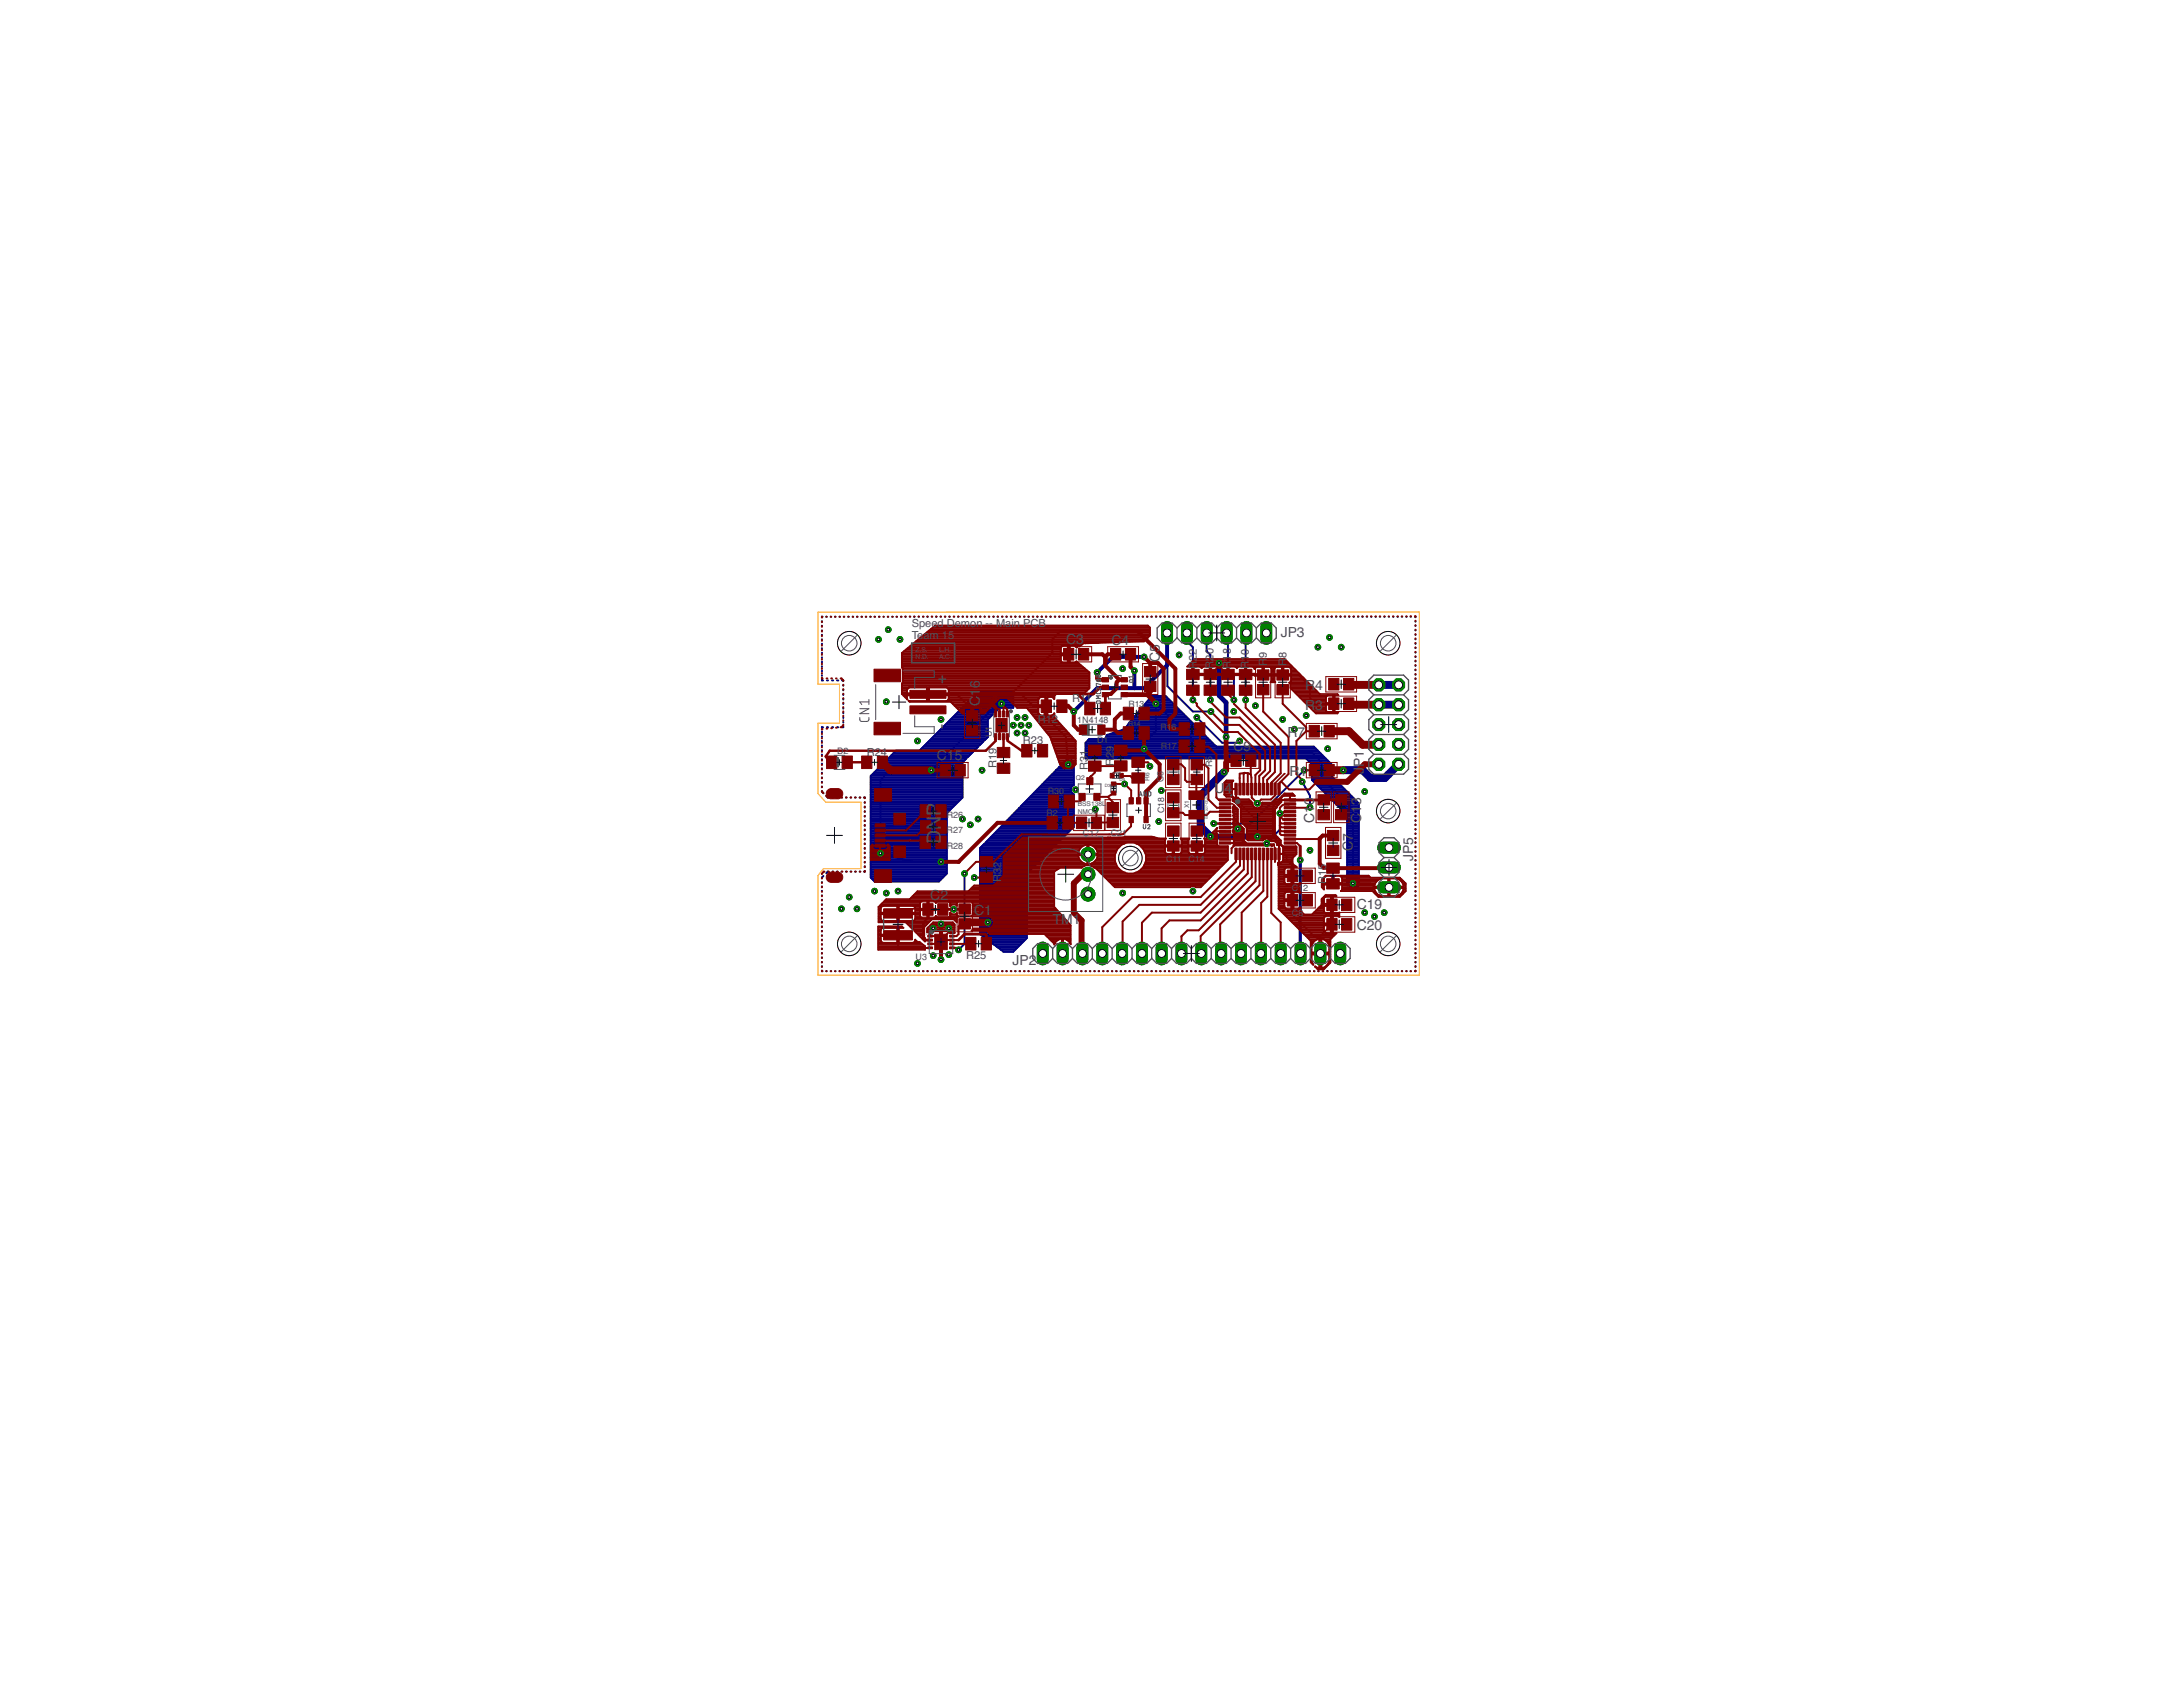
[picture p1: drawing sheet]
<svg xmlns="http://www.w3.org/2000/svg" width="279mm" height="216mm" viewBox="0 0 279 216" stroke-linecap="round" stroke-linejoin="round" font-family="sans-serif">
<defs><g id="words">
<g font-size="2.5" fill="#505050">
<text x="120.4" y="106.3" transform="rotate(-90 120.4 106.3)">N</text>
<text x="120.4" y="104.5" transform="rotate(-90 120.4 104.5)">P</text>
<text x="120.4" y="108.1" transform="rotate(-90 120.4 108.1)">D</text>
</g>
<g font-size="2" fill="#505050">
<text x="121.2" y="87.6" transform="rotate(-90 121.2 87.6)">+</text>
<text x="121.2" y="93.3" transform="rotate(-90 121.2 93.3)">-</text>
</g>
<g font-size="1.8" fill="#505050">
<text x="136.5" y="82.5">C3</text>
<text x="142.3" y="82.5">C4</text>
<text x="163.9" y="81.6">JP3</text>
<text x="125.4" y="89.1" transform="rotate(-90 125.4 89.1)">1</text>
<text x="125.4" y="88.1" transform="rotate(-90 125.4 88.1)">6</text>
<text x="148.4" y="84.7" transform="rotate(-90 148.4 84.7)">C5</text>
<text x="167" y="88.4">R4</text>
<text x="125.4" y="90.3" transform="rotate(-90 125.4 90.3)">C</text>
<text x="164.8" y="94.3">R7</text>
<text x="167" y="90.9">R3</text>
<text x="119.9" y="97.3">C15</text>
<text x="155.5" y="101.5">U4</text>
<text x="157.9" y="96.1">C9</text>
<text x="165" y="99.3">R1</text>
<text x="174.6" y="99.1" transform="rotate(-90 174.6 99.1)">JP1</text>
<text x="168.2" y="105.3" transform="rotate(-90 168.2 105.3)">C10</text>
<text x="174.2" y="105.3" transform="rotate(-90 174.2 105.3)">C13</text>
<text x="173.2" y="108.9" transform="rotate(-90 173.2 108.9)">C7</text>
<text x="180.9" y="110.2" transform="rotate(-90 180.9 110.2)">JP5</text>
<text x="119.1" y="115.2">C2</text>
<text x="124.7" y="117.1">C</text>
<text x="126" y="117.1">1</text>
<text x="134.7" y="118.2">TM1</text>
<text x="173.6" y="116.3">C19</text>
<text x="173.6" y="119">C20</text>
<text x="129.6" y="123.4">JP2</text>
</g>
<g font-size="1.4" fill="#505050">
<text x="116.7" y="80.3">Speed Demon -- Main PCB</text>
<text x="116.7" y="81.8">Team 15</text>
<text x="137.2" y="89.8">R11</text>
<text x="153.2" y="85.7" transform="rotate(-90 153.2 85.7)">R</text>
<text x="153.2" y="84.6" transform="rotate(-90 153.2 84.6)">22</text>
<text x="155.3" y="85.6" transform="rotate(-90 155.3 85.6)">R</text>
<text x="155.3" y="84.5" transform="rotate(-90 155.3 84.5)">20</text>
<text x="157.5" y="85.6" transform="rotate(-90 157.5 85.6)">R</text>
<text x="157.5" y="84.5" transform="rotate(-90 157.5 84.5)">18</text>
<text x="159.8" y="85.6" transform="rotate(-90 159.8 85.6)">R</text>
<text x="159.8" y="84.6" transform="rotate(-90 159.8 84.6)">10</text>
<text x="162.1" y="85.2" transform="rotate(-90 162.1 85.2)">R</text>
<text x="162.1" y="84.2" transform="rotate(-90 162.1 84.2)">9</text>
<text x="164.6" y="85.2" transform="rotate(-90 164.6 85.2)">R8</text>
<text x="130.9" y="95.2">R23</text>
<text x="132.8" y="92.5">R12</text>
<text x="110.9" y="96.7">R24</text>
<text x="127.6" y="98.3" transform="rotate(-90 127.6 98.3)">R19</text>
<text x="139.2" y="98.5" transform="rotate(-90 139.2 98.5)">R3</text>
<text x="139.2" y="96.7" transform="rotate(-90 139.2 96.7)">1</text>
<text x="142.6" y="98" transform="rotate(-90 142.6 98)">R</text>
<text x="142.6" y="97" transform="rotate(-90 142.6 97)">2</text>
<text x="142.6" y="96.2" transform="rotate(-90 142.6 96.2)">9</text>
<text x="128.1" y="112.9" transform="rotate(-90 128.1 112.9)">R</text>
<text x="128.1" y="111.9" transform="rotate(-90 128.1 111.9)">3</text>
<text x="128.1" y="111.1" transform="rotate(-90 128.1 111.1)">2</text>
<text x="169.7" y="113.1" transform="rotate(-90 169.7 113.1)">R15</text>
<text x="123.6" y="122.7">R25</text>
</g>
<g font-size="1.1" fill="#505050">
<text x="126.9" y="94.3" transform="rotate(-90 126.9 94.3)">U1</text>
<text x="137.9" y="92.5">1N4148</text>
<text x="140.4" y="95.1">D1</text>
<text x="144.4" y="90.4">R13</text>
<text x="148.5" y="93.5">R16</text>
<text x="148.6" y="95.9">R17</text>
<text x="107.1" y="96.5">D2</text>
<text x="134.1" y="101.6">R30</text>
<text x="148.9" y="100.1" transform="rotate(-90 148.9 100.1)">C6</text>
<text x="155.2" y="98.2" transform="rotate(-90 155.2 98.2)">R5</text>
<text x="121.2" y="106.7">R27</text>
<text x="121.2" y="104.7">R26</text>
<text x="133.9" y="104.4">R2</text>
<text x="138.6" y="107">C17</text>
<text x="142.2" y="107">C21</text>
<text x="149" y="104.1" transform="rotate(-90 149 104.1)">C18</text>
<text x="121.2" y="108.7">R28</text>
<text x="149.3" y="110.3">C11</text>
<text x="152.1" y="110.3">C14</text>
<text x="165.3" y="114.1">C12</text>
<text x="165.3" y="117.2">C8</text>
<text x="117.2" y="122.8">U3</text>
</g>
<g font-size=".8" fill="#505050">
<text x="117.2" y="83.4">Z.S.</text>
<text x="120.2" y="83.4">L.H.</text>
<text x="117.2" y="84.3">N.D.</text>
<text x="120.2" y="84.3">A.C.</text>
<text x="144.4" y="92.9">R14</text>
<text x="137.7" y="99.8">Q2</text>
<text x="147.1" y="99.9" transform="rotate(-90 147.1 99.9)">R6</text>
<text x="137.9" y="103.2">BSS138L</text>
<text x="137.9" y="104.1">NMOS</text>
<text x="152.2" y="103.4" transform="rotate(-90 152.2 103.4)">X1</text>
</g>
<g font-size=".6" fill="#505050">
<text x="141.4" y="100.8">D3</text>
<text x="143.3" y="100">D4</text>
</g>
<text font-size=".4" fill="#505050" x="154.6" y="104.9" transform="rotate(-90 154.6 104.9)">ECS-.327-CDX-1293</text>
<g font-size=".3" fill="#505050">
<text x="118.5" y="119.6">1</text>
<text x="118.9" y="118.8">U3</text>
</g>
</g></defs>
<g fill="none" stroke="#000080" stroke-width=".25">
<path d="M105.2 79.5v.1M105.3 78.9l-.1 .1M105.7 78.9h.1M106.3 78.9h.1M106.9 78.9h.1M107.4 78.9h.1M108 78.9h.1M108.6 78.9h.1M109.1 78.9h.1M109.7 78.9h.1M110.3 78.9h.1M110.8 78.9h.1"/>
<path d="M111.4 78.9h.1M111.9 78.9h.1M112.5 78.9h.1M113.1 78.9h.1M113.6 78.9h.1M114.2 78.9h.1M114.7 78.9h.1M115.3 78.9h.1M115.9 78.9h.1M116.4 78.9h.1M117 78.9h.1M117.6 78.9h.1"/>
<path d="M118.1 78.9h.1M118.7 78.9h.1M119.3 78.9h.1M119.8 78.9h.1M120.4 78.9h.1M120.9 78.9h.1M121.5 78.9h.1M122.1 78.9h.1M122.6 78.9h.1M123.2 78.9h.1M123.7 78.9h.1M124.3 78.9h.1"/>
<path d="M124.9 78.9h.1M125.4 78.9h.1M126 78.9h.1M126.6 78.9h.1M127.1 78.9h.1M127.7 78.9h.1M128.2 78.9h.1M128.8 78.9h.1M129.4 78.9h.1M129.9 78.9h.1M130.5 78.9h.1M131.1 78.9h.1"/>
<path d="M131.6 78.9h.1M132.2 78.9h.1M132.7 78.9h.1M133.3 78.9h.1M133.9 78.9h.1M134.4 78.9h.1M135 78.9h.1M135.6 78.9h.1M136.1 78.9h.1M136.7 78.9h.1M137.2 78.9h.1M137.8 78.9h.1"/>
<path d="M138.4 78.9h.1M138.9 78.9h.1M139.5 78.9h.1M140.1 78.9h.1M140.6 78.9h.1M141.2 78.9h.1M141.7 78.9h.1M142.3 78.9h.1M142.9 78.9h.1M143.4 78.9h.1M144 78.9h.1M144.5 78.9h.1"/>
<path d="M145.1 78.9h.1M145.7 78.9h.1M146.2 78.9h.1M146.8 78.9h.1M147.4 78.9h.1M147.9 78.9h.1M148.5 78.9h.1M149.1 78.9h.1M149.6 78.9h.1M150.2 78.9h.1M150.7 78.9h.1M151.3 78.9h.1"/>
<path d="M151.9 78.9h.1M152.4 78.9h.1M153 78.9h.1M153.5 78.9h.1M154.1 78.9h.1M154.7 78.9h.1M155.2 78.9h.1M155.8 78.9h.1M156.4 78.9h.1M156.9 78.9h.1M157.5 78.9h.1M158.1 78.9h.1"/>
<path d="M158.6 78.9h.1M159.2 78.9h.1M159.7 78.9h.1M160.3 78.9h.1M160.9 78.9h.1M161.4 78.9h.1M162 78.9h.1M162.5 78.9h.1M163.1 78.9h.1M163.7 78.9h.1M164.2 78.9h.1M164.8 78.9h.1"/>
<path d="M165.4 78.9h.1M165.9 78.9h.1M166.5 78.9h.1M167 78.9h.1M167.6 78.9h.1M168.2 78.9h.1M168.7 78.9h.1M169.3 78.9h.1M169.9 78.9h.1M170.4 78.9h.1M171 78.9h.1M171.5 78.9h.1"/>
<path d="M172.1 78.9h.1M172.7 78.9h.1M173.2 78.9h.1M173.8 78.9h.1M174.3 78.9h.1M174.9 78.9h.1M175.5 78.9h.1M176 78.9h.1M176.6 78.9h.1M177.2 78.9h.1M177.7 78.9h.1M178.3 78.9h.1"/>
<path d="M178.9 78.9h.1M179.4 78.9h.1M180 78.9h.1M180.5 78.9h.1M181.1 78.9l.1 .1M181.2 79.5v.1M105.2 80.1v.1M105.2 80.7h.1M105.2 81.2v.1M105.2 81.8v.1M105.2 82.4v.1M105.2 83h.1"/>
<path d="M105.2 83.5v.1M105.2 84.1v.1M105.2 84.7v.1M105.2 85.3h.1M105.2 85.9h.1M105.2 86.4v.1M105.2 87v.1h.1M105.2 93.6v.1M105.2 94.2v.1M105.2 94.8v.1M105.2 95.4v.1M105.2 96v.1"/>
<path d="M105.2 96.6h.1M105.2 97.2h.1M105.2 97.7v.1M105.2 98.3v.1M105.2 98.9v.1M105.2 99.5v.1M105.3 93.1h-.1v.1M105.8 93.1h.2M105.8 87.1h.2M106.5 93.1h.1M106.5 87.1h.1M107.1 93.1h.2"/>
<path d="M107.1 87.1h.2M107.8 87.1h.1v.1M107.9 93v.1h-.1M107.9 87.7v.1M107.9 88.2v.1M107.9 88.8v.1M107.9 89.4v.1M107.9 90v.1M107.9 90.6v.1M107.9 91.2v.1M107.9 91.8v.1M107.9 92.4v.1"/>
<path d="M111.4 99.9h11.8M111.4 99.7h11.8M111.4 99.5h11.8M111.5 99.3h11.7M111.7 99.1h11.5M111.9 98.8h11.3M112.1 98.6h11.1M112.4 98.4h10.8M112.6 98.2h10.6M112.8 98h10.4M113 97.7h10.2M113.2 97.5h10"/>
<path d="M113.4 97.3h10M113.6 97.1h10.1M113.9 96.9h10M114.1 96.7h10M114.3 96.4h10M114.5 96.2h10M114.7 96.1h3l7.5-7.5h4.5v2h-1.8l-1.5 1.5v2.2l-3.2 3.3v4.5l-2 2v7.7l-1 1h-8.3l-.5-.5v-13zM117.8 96h6.9M118 95.8h7M118.2 95.6h7M118.4 95.4h7M118.6 95.1h7"/>
<path d="M118.8 94.9h7M119.1 94.7h6.9M119.3 94.5h7M119.5 94.3h6.9M119.7 94h6.7M119.9 93.8h6.5M120.1 93.6h6.3M120.4 93.4h6M120.6 93.2h5.8M120.8 93h5.6M121 92.7h5.4M121.2 92.5h5.2"/>
<path d="M121.5 92.3h4.9M121.7 92.1h4.7M121.9 91.9h4.7M122.1 91.7h4.8M122.3 91.4h4.8M122.5 91.2h4.8M122.8 91h4.7M123 90.8h4.7M123.2 90.6h6.5M123.4 90.3h6.3M123.6 90.1h6.1M123.8 89.9h5.9"/>
<path d="M124.1 89.7h5.6M124.3 89.5h5.4M124.5 89.2h5.2M124.7 89h5M124.9 88.8h4.8M125.2 88.6h4.5M127.7 90.1l-8.5 8.5h-5.3l-1.2 1.2v9.4l4.1 1.1h3.6M133.8 99.9h3.6M134 99.7h3.4M134.3 99.5h3.1M134.5 99.3h2.9M134.7 99.1h2.7"/>
<path d="M134.9 98.8h2.5M135.1 98.6h2.3M135.3 98.4h2.1M135.6 98.2h1.8M135.8 98h1.6M136 97.7h1.4M136.2 97.5h1.2M136.4 97.3h.8l.2 .3v2.9a.63 .63 0 0 0-.4 .6 .63 .63 0 0 0 .4 .5v4.2l-6 6v8.3l-1.7 1.7h-1.3l-3-2.3v-10.9zM138.9 95.6h29.3l2.2 2.2v1.5l3.5 3.5v10.5l-.5 .5h-.2l-.5-.5h-.3v-9l-4.5-4.5v-2l-.7-.7M138.9 96.9h30.6M138.9 96.7h30.4M138.9 96.4h30.1"/>
<path d="M138.9 96.2h29.9M138.9 96h29.7M138.9 95.8h29.5M138.9 95.4h16.6M138.9 95.1h16.3M139.1 94.9h15.9M139.3 94.7h15.5M141.5 94.5h13.1M141.6 94.3h12.8M141.7 94h12.5M142.4 93.8h11.5M143 93.6h10.7"/>
<path d="M143.7 93.4h9.8M144 93.2h9.3M144.2 93h8.9M144.4 92.7h8.4M144.5 92.5h8.1M144.7 92.3h7.7M144.9 92.1h7.3M145.1 91.9h6.9M145.2 91.7h6.5M145.4 91.4h6.1M145.6 91.2h5.7M145.8 91h5.3"/>
<path d="M146 90.8h4.9M146.2 90.6h4.5M146.3 90.3h4.2M146.4 95.8v-.7l1.5-1.5v-3.5l6.5 6.2h13.5l1.3 1.3v2l4 4v9.5M146.5 90.1h3.7M146.7 89.9h3.3M146.9 89.7h2.9M147.1 89.5h2.5M147.3 89.2h2.1M147.9 86.6h.3M149.4 85.3v2.5l3.3 3.3h2.3M151.9 81v1.1l.8 .7v6.8"/>
<path d="M153.2 91.8l3.2 3.3h2l.3-.3M154.5 81l-.1-1v3.3l.5 .5v5.8M155.7 95.6l-6.5-6.5h-1.8l-3.5 4.2-2.2 .8-.3 .5h-2l-.5 .5v2h30.8M156.9 89.9h.1M157 81l.2-.8v5.6l.7 .8v3M159.5 81l-.1-.9v9.5M166.9 98.6l-6.8 6.8h-4.8M167.4 97.3h2.5M167.6 97.5h2.5M167.9 97.7h2.4M167.9 99.7h2.9M167.9 99.5h2.7"/>
<path d="M167.9 99.3h2.5M167.9 99.1h2.5M167.9 98.8h2.5M167.9 98.6h2.5M167.9 98.4h2.5M167.9 98.2h2.5M167.9 98h2.5M168 99.9h3M181.2 80.1h.1M181.2 80.6v.1M181.2 81.2v.1M181.2 81.8h.1"/>
<path d="M181.2 82.3v.1M181.2 82.9v.1M181.2 83.5h.1M181.2 84v.1M181.2 84.6v.1M181.2 85.2h.1M181.2 85.7v.1M181.2 86.3v.1M181.2 86.8v.1M181.2 87.4v.1M181.2 88v.1M181.2 88.6h.1"/>
<path d="M181.2 89.1v.1M181.2 89.7h.1M181.2 90.3h.1M181.2 90.8v.1M181.2 91.4v.1M181.2 91.9v.1M181.2 92.5v.1M181.2 93.1v.1M181.2 93.6v.1M181.2 94.2v.1M181.2 94.8h.1M181.2 95.4h.1"/>
<path d="M181.2 95.9v.1M181.2 96.5h.1M181.2 97v.1M181.2 97.6v.1M181.2 98.2v.1M181.2 98.7v.1M181.2 99.3v.1M181.2 99.9h.1M105.2 100.1h.1M105.2 100.6v.1M105.2 101.2l.2 .3M105.2 112.9h.1"/>
<path d="M105.2 113.4v.1M105.2 114v.1M105.2 114.6h.1M105.2 115.1v.1M105.2 115.7v.1M105.2 116.3v.1M105.2 116.8v.1M105.2 117.4v.1M105.2 118h.1M105.2 118.6h.1M105.2 119.1v.1M105.2 119.7v.1"/>
<path d="M105.4 112.1l-.2 .3M105.7 101.9l.3 .2M106 111.5l-.3 .3M106.5 111.5h.1M106.5 102.1h.1M107.1 111.5h.1M107.1 102.1h.1M107.7 111.5h.1M107.7 102.1h.1M108.3 111.5h.1M108.3 102.1h.1M108.9 111.5h.1"/>
<path d="M108.9 102.1h.1M109.4 111.5h.1M109.4 102.1h.1M110 111.5h.1M110 102.1h.1M110.6 102.1l.1 .1M110.7 111.5h-.1M110.7 102.7h.1M110.7 103.2v.1M110.7 103.8v.1M110.7 104.4v.1M110.7 105v.1"/>
<path d="M110.7 105.6v.1M110.7 106.2v.1M110.7 106.8h.1M110.7 107.4h.1M110.7 107.9v.1M110.7 108.5v.1M110.7 109.1v.1M110.7 109.7v.1M110.7 110.3v.1M110.7 110.9v.1M111.4 105.4h9.8M111.4 112.1h9.4"/>
<path d="M111.4 111.9h9.7M111.4 111.7h9.8M111.4 111.5h9.8M111.4 111.3h9.8M111.4 111.1h9.8M111.4 110.8h9.8M111.4 110.6h9.8M111.4 110.4h9.8M111.4 110.2h9.8M111.4 110h9.8M111.4 109.7h9.8M111.4 109.5h9.8"/>
<path d="M111.4 109.3h9.8M111.4 109.1h9.8M111.4 108.9h9.8M111.4 108.6h9.8M111.4 108.4h9.8M111.4 108.2h9.8M111.4 108h9.8M111.4 107.8h9.8M111.4 107.6h9.8M111.4 107.4h9.8M111.4 107.1h9.8M111.4 106.9h9.8"/>
<path d="M111.4 106.7h9.8M111.4 106.5h9.8M111.4 106.3h9.8M111.4 106h9.8M111.4 105.8h9.8M111.4 105.6h9.8M111.4 105.2h9.8M111.4 104.9h9.8M111.4 104.7h9.8M111.4 104.5h9.8M111.4 104.3h9.8M111.4 104.1h9.8"/>
<path d="M111.4 103.9h10M111.4 103.7h10.2M111.4 103.4h10.4M111.4 103.2h10.6M111.4 103h10.9M111.4 102.8h11.1M111.4 102.6h11.3M111.4 102.3h11.5M111.4 102.1h11.7M111.4 101.9h11.8M111.4 101.7h11.8M111.4 101.5h11.8"/>
<path d="M111.4 101.2h11.8M111.4 101h11.8M111.4 100.8h11.8M111.4 100.6h11.8M111.4 100.4h11.8M111.4 100.2h11.8M111.5 112.4h9.1M111.7 112.6h8.7M123.4 111.8v9l-.7 .8M125.4 113.7h6M125.4 113.5h6M125.4 113.2h6"/>
<path d="M125.4 113h6M125.4 112.8h6M125.4 112.6h6M125.4 112.4h6M125.4 112.1h6M125.4 111.9h6M125.4 111.7h6.1M125.4 111.5h6.3M125.4 111.3h6.6M125.4 111.1h6.8M125.4 110.8h7M125.4 110.6h7.2"/>
<path d="M125.4 110.4h7.4M125.4 110.2h7.7M125.4 110h7.9M125.4 109.7h8.1M125.4 109.5h8.3M125.4 109.3h8.5M125.4 109.1h8.7M125.4 108.9h9M125.4 108.6h9.2M125.4 119.3h6M125.4 119.1h6M125.4 118.9h6"/>
<path d="M125.4 118.7h6M125.4 118.5h6M125.4 118.3h6M125.4 118h6M125.4 117.8h6M125.4 117.6h6M125.4 117.4h6M125.4 117.2h6M125.4 116.9h6M125.4 116.7h6M125.4 116.5h6M125.4 116.3h6"/>
<path d="M125.4 116.1h6M125.4 115.9h6M125.4 115.6h6M125.4 115.4h6M125.4 115.2h6M125.4 115h6M125.4 114.8h6M125.4 114.6h6M125.4 114.3h6M125.4 114.1h6M125.4 113.9h6M125.5 119.6h5.9"/>
<path d="M125.5 108.4h9.3M125.7 119.8h5.7M125.8 108.2h9.2M126 108h9.2M126 120h5.4M126.2 107.8h9.2M126.4 107.6h9.3M126.6 107.4h9.3M126.8 107.1h9.3M127 106.9h9.3M127.3 106.7h9.2M127.5 106.5h9.3"/>
<path d="M127.7 106.3h9.3M127.9 106h9.3M128.1 105.8h9.3M128.3 105.6h9.1M128.5 105.4h8.9M128.7 105.2h8.7M128.9 104.9h8.5M129.2 104.7h8.2M129.4 104.5h8M129.6 104.3h7.8M129.8 104.1h7.6M130 103.9h7.4"/>
<path d="M130.2 103.7h7.2M130.5 103.4h6.9M130.7 103.2h6.7M130.9 103h6.5M131.1 102.8h6.3M131.3 102.6h6.1M131.5 102.3h5.9M131.7 102.1h5.7M131.9 101.9h5.5M132.1 101.7h5.3M132.4 101.5h4.8M132.6 101.2h4.5"/>
<path d="M132.8 101h4.3M133 100.8h4.1M133.2 100.6h4.1M133.4 100.4h4M133.6 100.2h3.8M143.9 114l-.2 .3M163.8 104.1v2.1l-1.7 1.7M166.7 100.1l1 1.7v1.5M168.3 100.2h3M168.5 100.4h3M168.7 100.6h3M168.9 100.8h3"/>
<path d="M169.1 101h3M169.4 101.2h2.9M169.6 101.5h3M169.8 101.7h3M170 101.9h3M170.2 102.1h3M170.4 102.3h3M170.7 102.6h3M170.9 102.8h3M171.1 103h2.8M171.3 103.2h2.6M171.5 103.4h2.4"/>
<path d="M171.7 103.7h2.2M172 103.9h1.9M172.2 104.1h1.7M172.4 104.3h1.5M172.4 105.4h1.5M172.4 113.2h1.5M172.4 113h1.5M172.4 112.8h1.5M172.4 112.6h1.5M172.4 112.4h1.5M172.4 112.1h1.5M172.4 111.9h1.5"/>
<path d="M172.4 111.7h1.5M172.4 111.5h1.5M172.4 111.3h1.5M172.4 111.1h1.5M172.4 110.8h1.5M172.4 110.6h1.5M172.4 110.4h1.5M172.4 110.2h1.5M172.4 110h1.5M172.4 109.7h1.5M172.4 109.5h1.5M172.4 109.3h1.5"/>
<path d="M172.4 109.1h1.5M172.4 108.9h1.5M172.4 108.6h1.5M172.4 108.4h1.5M172.4 108.2h1.5M172.4 108h1.5M172.4 107.8h1.5M172.4 107.6h1.5M172.4 107.4h1.5M172.4 107.1h1.5M172.4 106.9h1.5M172.4 106.7h1.5"/>
<path d="M172.4 106.5h1.5M172.4 106.3h1.5M172.4 106h1.5M172.4 105.8h1.5M172.4 105.6h1.5M172.4 105.2h1.5M172.4 104.9h1.5M172.4 104.7h1.5M172.4 104.5h1.5M172.8 113.5h1M173 113.7h.5M181.2 100.5h.1"/>
<path d="M181.2 101v.1M181.2 101.6h.1M181.2 102.2h.1M181.2 102.7v.1M181.2 103.3h.1M181.2 103.8v.1M181.2 104.4v.1M181.2 105v.1M181.2 105.5v.1M181.2 106.1v.1M181.2 106.7h.1M181.2 107.3h.1"/>
<path d="M181.2 107.8v.1M181.2 108.4h.1M181.2 108.9v.1M181.2 109.5v.1M181.2 110.1v.1M181.2 110.6v.1M181.2 111.2v.1M181.2 111.8h.1M181.2 112.3v.1M181.2 112.9v.1M181.2 113.5h.1M181.2 114v.1"/>
<path d="M181.2 114.6v.1M181.2 115.2h.1M181.2 115.7v.1M181.2 116.3v.1M181.2 116.9h.1M181.2 117.4v.1M181.2 118v.1M181.2 118.6h.1M181.2 119.1v.1M181.2 119.7v.1M105.2 120.2v.1M105.2 120.8v.1"/>
<path d="M105.2 121.4v.1M105.2 122h.1M105.2 122.5v.1M105.2 123.1v.1M105.2 123.7h.1M105.2 124.2l.1 .1M105.7 124.3h.1M106.3 124.3h.1M106.9 124.3h.1M107.4 124.3h.1M108 124.3h.1M108.6 124.3h.1"/>
<path d="M109.1 124.3h.1M109.7 124.3h.1M110.3 124.3h.1M110.8 124.3h.1M111.4 124.3h.1M111.9 124.3h.1M112.5 124.3h.1M113.1 124.3h.1M113.6 124.3h.1M114.2 124.3h.1M114.7 124.3h.1M115.3 124.3h.1"/>
<path d="M115.9 124.3h.1M116.4 124.3h.1M117 124.3h.1M117.6 124.3h.1M118.1 124.3h.1M118.7 124.3h.1M119.3 124.3h.1M119.8 124.3h.1M120.4 124.3h.1M120.9 124.3h.1M121.5 124.3h.1M122.1 124.3h.1"/>
<path d="M122.6 124.3h.1M123.2 124.3h.1M123.7 124.3h.1M124.3 124.3h.1M124.9 124.3h.1M125.4 124.3h.1M126 124.3h.1M126.3 120.2h5M126.6 124.3h.1M126.6 120.4h4.4M126.9 120.6h3.9M127.1 124.3h.1"/>
<path d="M127.2 120.9h3.4M127.5 121.1h2.9M127.7 124.3h.1M127.8 121.3h2.4M128.1 121.5h1.9M128.2 124.3h.1M128.4 121.8h1.3M128.8 124.3h.1M129.4 124.3h.1M129.9 124.3h.1M130.5 124.3h.1M131.1 124.3h.1"/>
<path d="M131.6 124.3h.1M132.2 124.3h.1M132.7 124.3h.1M133.3 124.3h.1M133.9 124.3h.1M134.4 124.3h.1M135 124.3h.1M135.6 124.3h.1M136.1 124.3h.1M136.7 124.3h.1M137.2 124.3h.1M137.8 124.3h.1"/>
<path d="M138.4 124.3h.1M138.9 124.3h.1M139.5 124.3h.1M140.1 124.3h.1M140.6 124.3h.1M141.2 124.3h.1M141.7 124.3h.1M142.3 124.3h.1M142.9 124.3h.1M143.4 124.3h.1M144 124.3h.1M144.5 124.3h.1"/>
<path d="M145.1 124.3h.1M145.7 124.3h.1M146.2 124.3h.1M146.8 124.3h.1M147.4 124.3h.1M147.9 124.3h.1M148.5 124.3h.1M149.1 124.3h.1M149.6 124.3h.1M150.2 124.3h.1M150.7 124.3h.1M151.3 124.3h.1"/>
<path d="M151.9 124.3h.1M152.4 124.3h.1M153 124.3h.1M153.5 124.3h.1M154.1 124.3h.1M154.7 124.3h.1M155.2 124.3h.1M155.8 124.3h.1M156.4 124.3h.1M156.9 124.3h.1M157.5 124.3h.1M158.1 124.3h.1"/>
<path d="M158.6 124.3h.1M159.2 124.3h.1M159.7 124.3h.1M160.3 124.3h.1M160.9 124.3h.1M161.4 124.3h.1M162 124.3h.1M162.5 124.3h.1M163.1 124.3h.1M163.7 124.3h.1M164.2 124.3h.1M164.8 124.3h.1"/>
<path d="M165.4 124.3h.1M165.9 124.3h.1M166.4 122h.1M166.5 124.3h.1M167 124.3h.1M167.6 124.3h.1M168.2 124.3h.1M168.7 124.3h.1M169.3 124.3h.1M169.9 124.3h.1M170.4 124.3h.1M171 124.3h.1"/>
<path d="M171.5 124.3h.1M172.1 124.3h.1M172.7 124.3h.1M173.2 124.3h.1M173.8 124.3h.1M174.3 124.3h.1M174.9 124.3h.1M175.5 124.3h.1M176 124.3h.1M176.6 124.3h.1M177.2 124.3h.1M177.7 124.3h.1"/>
<path d="M178.3 124.3h.1M178.9 124.3h.1M179.4 124.3h.1M180 124.3h.1M180.5 124.3h.1M181.2 120.3h.1M181.2 120.8v.1M181.2 121.4v.1M181.2 122h.1M181.2 122.5v.1M181.2 123.1v.1M181.2 123.7h.1"/>
<path d="M181.2 124.2l-.1 .1"/>
</g>
<path d="M149.3 85.2l.1 .1M155.4 105.4h-.1" fill="none" stroke="#000080" stroke-width=".17"/>
<path d="M127.7 90.1h.5M156.7 98.8l-3 3v4l1.2 1.3M176.5 90.2h2.5M176.5 87.7h2.5M179 97.8l-1.8 1.8h-1.8l-1-1h-2.5" fill="none" stroke="#000080" stroke-width="1"/>
<path d="M146.2 95.8h.2M156 85.1v3.9l.9 .9v4.4" fill="none" stroke="#000080" stroke-width=".61"/>
<path d="M145.2 85.8v2.3M146.4 84.1h-4l-2 2M149.4 81v4.1l-3 3h-6l-3 3M156 84.9v.2" fill="none" stroke="#000080" stroke-width=".51"/>
<path d="M154.9 107.1h6" fill="none" stroke="#000080" stroke-width=".76"/>
<path d="M166.4 110.1v11.9" fill="none" stroke="#000080" stroke-width=".4"/>
<circle cx="179" cy="97.8" r=".83" fill="#008000" stroke="#008000" stroke-width=".13"/>
<circle cx="179" cy="97.8" r=".51" fill="#fff" stroke="#000" stroke-width=".13"/>
<circle cx="176.5" cy="97.8" r=".83" fill="#008000" stroke="#008000" stroke-width=".13"/>
<circle cx="176.5" cy="97.8" r=".51" fill="#fff" stroke="#000" stroke-width=".13"/>
<circle cx="179" cy="95.3" r=".83" fill="#008000" stroke="#008000" stroke-width=".13"/>
<circle cx="179" cy="95.3" r=".51" fill="#fff" stroke="#000" stroke-width=".13"/>
<circle cx="176.5" cy="95.3" r=".83" fill="#008000" stroke="#008000" stroke-width=".13"/>
<circle cx="176.5" cy="95.3" r=".51" fill="#fff" stroke="#000" stroke-width=".13"/>
<circle cx="179" cy="92.7" r=".83" fill="#008000" stroke="#008000" stroke-width=".13"/>
<circle cx="179" cy="92.7" r=".51" fill="#fff" stroke="#000" stroke-width=".13"/>
<circle cx="176.5" cy="92.7" r=".83" fill="#008000" stroke="#008000" stroke-width=".13"/>
<circle cx="176.5" cy="92.7" r=".51" fill="#fff" stroke="#000" stroke-width=".13"/>
<circle cx="179" cy="90.2" r=".83" fill="#008000" stroke="#008000" stroke-width=".13"/>
<circle cx="179" cy="90.2" r=".51" fill="#fff" stroke="#000" stroke-width=".13"/>
<circle cx="176.5" cy="90.2" r=".83" fill="#008000" stroke="#008000" stroke-width=".13"/>
<circle cx="176.5" cy="90.2" r=".51" fill="#fff" stroke="#000" stroke-width=".13"/>
<circle cx="179" cy="87.7" r=".83" fill="#008000" stroke="#008000" stroke-width=".13"/>
<circle cx="179" cy="87.7" r=".51" fill="#fff" stroke="#000" stroke-width=".13"/>
<circle cx="176.5" cy="87.7" r=".83" fill="#008000" stroke="#008000" stroke-width=".13"/>
<circle cx="176.5" cy="87.7" r=".51" fill="#fff" stroke="#000" stroke-width=".13"/>
<path d="M133.5 121.3v1.5" fill="none" stroke="#008000" stroke-width="1.5"/>
<circle cx="133.5" cy="122" r=".51" fill="#fff" stroke="#000" stroke-width=".13"/>
<path d="M136 121.3v1.5" fill="none" stroke="#008000" stroke-width="1.5"/>
<circle cx="136" cy="122" r=".51" fill="#fff" stroke="#000" stroke-width=".13"/>
<path d="M138.5 121.3v1.5" fill="none" stroke="#008000" stroke-width="1.5"/>
<circle cx="138.5" cy="122" r=".51" fill="#fff" stroke="#000" stroke-width=".13"/>
<path d="M141.1 121.3v1.5" fill="none" stroke="#008000" stroke-width="1.5"/>
<circle cx="141.1" cy="122" r=".51" fill="#fff" stroke="#000" stroke-width=".13"/>
<path d="M143.6 121.3v1.5" fill="none" stroke="#008000" stroke-width="1.5"/>
<circle cx="143.6" cy="122" r=".51" fill="#fff" stroke="#000" stroke-width=".13"/>
<path d="M146.2 121.3v1.5" fill="none" stroke="#008000" stroke-width="1.5"/>
<circle cx="146.2" cy="122" r=".51" fill="#fff" stroke="#000" stroke-width=".13"/>
<path d="M148.7 121.3v1.5" fill="none" stroke="#008000" stroke-width="1.5"/>
<circle cx="148.7" cy="122" r=".51" fill="#fff" stroke="#000" stroke-width=".13"/>
<path d="M151.2 121.3v1.5" fill="none" stroke="#008000" stroke-width="1.5"/>
<circle cx="151.2" cy="122" r=".51" fill="#fff" stroke="#000" stroke-width=".13"/>
<path d="M153.8 121.3v1.5" fill="none" stroke="#008000" stroke-width="1.5"/>
<circle cx="153.8" cy="122" r=".51" fill="#fff" stroke="#000" stroke-width=".13"/>
<path d="M156.3 121.3v1.5" fill="none" stroke="#008000" stroke-width="1.5"/>
<circle cx="156.3" cy="122" r=".51" fill="#fff" stroke="#000" stroke-width=".13"/>
<path d="M158.8 121.3v1.5" fill="none" stroke="#008000" stroke-width="1.5"/>
<circle cx="158.8" cy="122" r=".51" fill="#fff" stroke="#000" stroke-width=".13"/>
<path d="M161.4 121.3v1.5" fill="none" stroke="#008000" stroke-width="1.5"/>
<circle cx="161.4" cy="122" r=".51" fill="#fff" stroke="#000" stroke-width=".13"/>
<path d="M163.9 121.3v1.5" fill="none" stroke="#008000" stroke-width="1.5"/>
<circle cx="163.9" cy="122" r=".51" fill="#fff" stroke="#000" stroke-width=".13"/>
<path d="M166.5 121.3v1.5" fill="none" stroke="#008000" stroke-width="1.5"/>
<circle cx="166.5" cy="122" r=".51" fill="#fff" stroke="#000" stroke-width=".13"/>
<path d="M169 121.3v1.5" fill="none" stroke="#008000" stroke-width="1.5"/>
<circle cx="169" cy="122" r=".51" fill="#fff" stroke="#000" stroke-width=".13"/>
<path d="M171.5 121.3v1.5" fill="none" stroke="#008000" stroke-width="1.5"/>
<circle cx="171.5" cy="122" r=".51" fill="#fff" stroke="#000" stroke-width=".13"/>
<path d="M162.1 80.2v1.6" fill="none" stroke="#008000" stroke-width="1.5"/>
<circle cx="162.1" cy="81" r=".51" fill="#fff" stroke="#000" stroke-width=".13"/>
<path d="M159.5 80.2v1.6" fill="none" stroke="#008000" stroke-width="1.5"/>
<circle cx="159.5" cy="81" r=".51" fill="#fff" stroke="#000" stroke-width=".13"/>
<path d="M157 80.2v1.6" fill="none" stroke="#008000" stroke-width="1.5"/>
<circle cx="157" cy="81" r=".51" fill="#fff" stroke="#000" stroke-width=".13"/>
<path d="M154.5 80.2v1.6" fill="none" stroke="#008000" stroke-width="1.5"/>
<circle cx="154.5" cy="81" r=".51" fill="#fff" stroke="#000" stroke-width=".13"/>
<path d="M151.9 80.2v1.6" fill="none" stroke="#008000" stroke-width="1.5"/>
<circle cx="151.9" cy="81" r=".51" fill="#fff" stroke="#000" stroke-width=".13"/>
<path d="M149.4 80.2v1.6" fill="none" stroke="#008000" stroke-width="1.5"/>
<circle cx="149.4" cy="81" r=".51" fill="#fff" stroke="#000" stroke-width=".13"/>
<path d="M177 108.5h1.5" fill="none" stroke="#008000" stroke-width="1.5"/>
<circle cx="177.8" cy="108.5" r=".51" fill="#fff" stroke="#000" stroke-width=".13"/>
<path d="M177 111h1.5" fill="none" stroke="#008000" stroke-width="1.5"/>
<circle cx="177.8" cy="111" r=".51" fill="#fff" stroke="#000" stroke-width=".13"/>
<path d="M177 113.6h1.5" fill="none" stroke="#008000" stroke-width="1.5"/>
<circle cx="177.8" cy="113.6" r=".51" fill="#fff" stroke="#000" stroke-width=".13"/>
<circle cx="139.3" cy="111.9" r=".89" fill="#008000" stroke="#008000" stroke-width=".13"/>
<circle cx="139.3" cy="111.9" r=".44" fill="#fff" stroke="#000" stroke-width=".13"/>
<circle cx="139.3" cy="114.4" r=".89" fill="#008000" stroke="#008000" stroke-width=".13"/>
<circle cx="139.3" cy="114.4" r=".44" fill="#fff" stroke="#000" stroke-width=".13"/>
<circle cx="139.3" cy="109.3" r=".89" fill="#008000" stroke="#008000" stroke-width=".13"/>
<circle cx="139.3" cy="109.3" r=".44" fill="#fff" stroke="#000" stroke-width=".13"/>
<circle cx="166.9" cy="98.6" r=".36" fill="#008000" stroke="#008000" stroke-width=".13"/>
<circle cx="166.9" cy="98.6" r=".17" fill="#fff" stroke="#000" stroke-width=".13"/>
<circle cx="155.3" cy="105.4" r=".36" fill="#008000" stroke="#008000" stroke-width=".13"/>
<circle cx="155.3" cy="105.4" r=".17" fill="#fff" stroke="#000" stroke-width=".13"/>
<circle cx="171.9" cy="98.6" r=".36" fill="#008000" stroke="#008000" stroke-width=".13"/>
<circle cx="171.9" cy="98.6" r=".17" fill="#fff" stroke="#000" stroke-width=".13"/>
<circle cx="156.9" cy="94.3" r=".36" fill="#008000" stroke="#008000" stroke-width=".13"/>
<circle cx="156.9" cy="94.3" r=".17" fill="#fff" stroke="#000" stroke-width=".13"/>
<circle cx="156" cy="84.9" r=".36" fill="#008000" stroke="#008000" stroke-width=".13"/>
<circle cx="156" cy="84.9" r=".17" fill="#fff" stroke="#000" stroke-width=".13"/>
<circle cx="154.9" cy="107.1" r=".36" fill="#008000" stroke="#008000" stroke-width=".13"/>
<circle cx="154.9" cy="107.1" r=".17" fill="#fff" stroke="#000" stroke-width=".13"/>
<circle cx="156.7" cy="98.8" r=".36" fill="#008000" stroke="#008000" stroke-width=".13"/>
<circle cx="156.7" cy="98.8" r=".17" fill="#fff" stroke="#000" stroke-width=".13"/>
<circle cx="160.9" cy="107.1" r=".36" fill="#008000" stroke="#008000" stroke-width=".13"/>
<circle cx="160.9" cy="107.1" r=".17" fill="#fff" stroke="#000" stroke-width=".13"/>
<circle cx="166.7" cy="100.1" r=".36" fill="#008000" stroke="#008000" stroke-width=".13"/>
<circle cx="166.7" cy="100.1" r=".17" fill="#fff" stroke="#000" stroke-width=".13"/>
<circle cx="167.7" cy="103.3" r=".36" fill="#008000" stroke="#008000" stroke-width=".13"/>
<circle cx="167.7" cy="103.3" r=".17" fill="#fff" stroke="#000" stroke-width=".13"/>
<circle cx="121.4" cy="122.2" r=".36" fill="#008000" stroke="#008000" stroke-width=".13"/>
<circle cx="121.4" cy="122.2" r=".17" fill="#fff" stroke="#000" stroke-width=".13"/>
<circle cx="120.4" cy="118.2" r=".36" fill="#008000" stroke="#008000" stroke-width=".13"/>
<circle cx="120.4" cy="118.2" r=".17" fill="#fff" stroke="#000" stroke-width=".13"/>
<circle cx="129.7" cy="92.8" r=".36" fill="#008000" stroke="#008000" stroke-width=".13"/>
<circle cx="129.7" cy="92.8" r=".17" fill="#fff" stroke="#000" stroke-width=".13"/>
<circle cx="130.7" cy="92.8" r=".36" fill="#008000" stroke="#008000" stroke-width=".13"/>
<circle cx="130.7" cy="92.8" r=".17" fill="#fff" stroke="#000" stroke-width=".13"/>
<circle cx="131.7" cy="92.8" r=".36" fill="#008000" stroke="#008000" stroke-width=".13"/>
<circle cx="131.7" cy="92.8" r=".17" fill="#fff" stroke="#000" stroke-width=".13"/>
<circle cx="160.9" cy="102.8" r=".36" fill="#008000" stroke="#008000" stroke-width=".13"/>
<circle cx="160.9" cy="102.8" r=".17" fill="#fff" stroke="#000" stroke-width=".13"/>
<circle cx="163.8" cy="104.1" r=".36" fill="#008000" stroke="#008000" stroke-width=".13"/>
<circle cx="163.8" cy="104.1" r=".17" fill="#fff" stroke="#000" stroke-width=".13"/>
<circle cx="162.1" cy="107.9" r=".36" fill="#008000" stroke="#008000" stroke-width=".13"/>
<circle cx="162.1" cy="107.9" r=".17" fill="#fff" stroke="#000" stroke-width=".13"/>
<circle cx="113.7" cy="80.6" r=".36" fill="#008000" stroke="#008000" stroke-width=".13"/>
<circle cx="113.7" cy="80.6" r=".17" fill="#fff" stroke="#000" stroke-width=".13"/>
<circle cx="113.4" cy="89.8" r=".36" fill="#008000" stroke="#008000" stroke-width=".13"/>
<circle cx="113.4" cy="89.8" r=".17" fill="#fff" stroke="#000" stroke-width=".13"/>
<circle cx="117.4" cy="123.3" r=".36" fill="#008000" stroke="#008000" stroke-width=".13"/>
<circle cx="117.4" cy="123.3" r=".17" fill="#fff" stroke="#000" stroke-width=".13"/>
<circle cx="119.4" cy="122.3" r=".36" fill="#008000" stroke="#008000" stroke-width=".13"/>
<circle cx="119.4" cy="122.3" r=".17" fill="#fff" stroke="#000" stroke-width=".13"/>
<circle cx="121.4" cy="118.8" r=".36" fill="#008000" stroke="#008000" stroke-width=".13"/>
<circle cx="121.4" cy="118.8" r=".17" fill="#fff" stroke="#000" stroke-width=".13"/>
<circle cx="119.4" cy="118.8" r=".36" fill="#008000" stroke="#008000" stroke-width=".13"/>
<circle cx="119.4" cy="118.8" r=".17" fill="#fff" stroke="#000" stroke-width=".13"/>
<circle cx="120.4" cy="122.8" r=".36" fill="#008000" stroke="#008000" stroke-width=".13"/>
<circle cx="120.4" cy="122.8" r=".17" fill="#fff" stroke="#000" stroke-width=".13"/>
<circle cx="124.2" cy="105.6" r=".36" fill="#008000" stroke="#008000" stroke-width=".13"/>
<circle cx="124.2" cy="105.6" r=".17" fill="#fff" stroke="#000" stroke-width=".13"/>
<circle cx="125.7" cy="98.6" r=".36" fill="#008000" stroke="#008000" stroke-width=".13"/>
<circle cx="125.7" cy="98.6" r=".17" fill="#fff" stroke="#000" stroke-width=".13"/>
<circle cx="158.4" cy="106.1" r=".36" fill="#008000" stroke="#008000" stroke-width=".13"/>
<circle cx="158.4" cy="106.1" r=".17" fill="#fff" stroke="#000" stroke-width=".13"/>
<circle cx="170.2" cy="81.6" r=".36" fill="#008000" stroke="#008000" stroke-width=".13"/>
<circle cx="170.2" cy="81.6" r=".17" fill="#fff" stroke="#000" stroke-width=".13"/>
<circle cx="175.9" cy="117.3" r=".36" fill="#008000" stroke="#008000" stroke-width=".13"/>
<circle cx="175.9" cy="117.3" r=".17" fill="#fff" stroke="#000" stroke-width=".13"/>
<circle cx="130.2" cy="91.8" r=".36" fill="#008000" stroke="#008000" stroke-width=".13"/>
<circle cx="130.2" cy="91.8" r=".17" fill="#fff" stroke="#000" stroke-width=".13"/>
<circle cx="130.2" cy="93.8" r=".36" fill="#008000" stroke="#008000" stroke-width=".13"/>
<circle cx="130.2" cy="93.8" r=".17" fill="#fff" stroke="#000" stroke-width=".13"/>
<circle cx="131.2" cy="93.8" r=".36" fill="#008000" stroke="#008000" stroke-width=".13"/>
<circle cx="131.2" cy="93.8" r=".17" fill="#fff" stroke="#000" stroke-width=".13"/>
<circle cx="131.2" cy="91.8" r=".36" fill="#008000" stroke="#008000" stroke-width=".13"/>
<circle cx="131.2" cy="91.8" r=".17" fill="#fff" stroke="#000" stroke-width=".13"/>
<circle cx="160.7" cy="90.3" r=".36" fill="#008000" stroke="#008000" stroke-width=".13"/>
<circle cx="160.7" cy="90.3" r=".17" fill="#fff" stroke="#000" stroke-width=".13"/>
<circle cx="164.2" cy="92.1" r=".36" fill="#008000" stroke="#008000" stroke-width=".13"/>
<circle cx="164.2" cy="92.1" r=".17" fill="#fff" stroke="#000" stroke-width=".13"/>
<circle cx="112.4" cy="81.8" r=".36" fill="#008000" stroke="#008000" stroke-width=".13"/>
<circle cx="112.4" cy="81.8" r=".17" fill="#fff" stroke="#000" stroke-width=".13"/>
<circle cx="115.2" cy="81.8" r=".36" fill="#008000" stroke="#008000" stroke-width=".13"/>
<circle cx="115.2" cy="81.8" r=".17" fill="#fff" stroke="#000" stroke-width=".13"/>
<circle cx="168.7" cy="82.8" r=".36" fill="#008000" stroke="#008000" stroke-width=".13"/>
<circle cx="168.7" cy="82.8" r=".17" fill="#fff" stroke="#000" stroke-width=".13"/>
<circle cx="171.7" cy="82.8" r=".36" fill="#008000" stroke="#008000" stroke-width=".13"/>
<circle cx="171.7" cy="82.8" r=".17" fill="#fff" stroke="#000" stroke-width=".13"/>
<circle cx="125.2" cy="104.8" r=".36" fill="#008000" stroke="#008000" stroke-width=".13"/>
<circle cx="125.2" cy="104.8" r=".17" fill="#fff" stroke="#000" stroke-width=".13"/>
<circle cx="123.2" cy="104.8" r=".36" fill="#008000" stroke="#008000" stroke-width=".13"/>
<circle cx="123.2" cy="104.8" r=".17" fill="#fff" stroke="#000" stroke-width=".13"/>
<circle cx="148.6" cy="101.2" r=".36" fill="#008000" stroke="#008000" stroke-width=".13"/>
<circle cx="148.6" cy="101.2" r=".17" fill="#fff" stroke="#000" stroke-width=".13"/>
<circle cx="148.3" cy="105.1" r=".36" fill="#008000" stroke="#008000" stroke-width=".13"/>
<circle cx="148.3" cy="105.1" r=".17" fill="#fff" stroke="#000" stroke-width=".13"/>
<circle cx="153.2" cy="91.8" r=".36" fill="#008000" stroke="#008000" stroke-width=".13"/>
<circle cx="153.2" cy="91.8" r=".17" fill="#fff" stroke="#000" stroke-width=".13"/>
<circle cx="158.7" cy="94.8" r=".36" fill="#008000" stroke="#008000" stroke-width=".13"/>
<circle cx="158.7" cy="94.8" r=".17" fill="#fff" stroke="#000" stroke-width=".13"/>
<circle cx="165.7" cy="93.3" r=".36" fill="#008000" stroke="#008000" stroke-width=".13"/>
<circle cx="165.7" cy="93.3" r=".17" fill="#fff" stroke="#000" stroke-width=".13"/>
<circle cx="177.2" cy="116.8" r=".36" fill="#008000" stroke="#008000" stroke-width=".13"/>
<circle cx="177.2" cy="116.8" r=".17" fill="#fff" stroke="#000" stroke-width=".13"/>
<circle cx="174.7" cy="116.8" r=".36" fill="#008000" stroke="#008000" stroke-width=".13"/>
<circle cx="174.7" cy="116.8" r=".17" fill="#fff" stroke="#000" stroke-width=".13"/>
<circle cx="107.7" cy="116.3" r=".36" fill="#008000" stroke="#008000" stroke-width=".13"/>
<circle cx="107.7" cy="116.3" r=".17" fill="#fff" stroke="#000" stroke-width=".13"/>
<circle cx="108.7" cy="114.8" r=".36" fill="#008000" stroke="#008000" stroke-width=".13"/>
<circle cx="108.7" cy="114.8" r=".17" fill="#fff" stroke="#000" stroke-width=".13"/>
<circle cx="109.7" cy="116.3" r=".36" fill="#008000" stroke="#008000" stroke-width=".13"/>
<circle cx="109.7" cy="116.3" r=".17" fill="#fff" stroke="#000" stroke-width=".13"/>
<circle cx="157.9" cy="91.1" r=".36" fill="#008000" stroke="#008000" stroke-width=".13"/>
<circle cx="157.9" cy="91.1" r=".17" fill="#fff" stroke="#000" stroke-width=".13"/>
<circle cx="174.7" cy="101.3" r=".36" fill="#008000" stroke="#008000" stroke-width=".13"/>
<circle cx="174.7" cy="101.3" r=".17" fill="#fff" stroke="#000" stroke-width=".13"/>
<circle cx="113.4" cy="114.3" r=".36" fill="#008000" stroke="#008000" stroke-width=".13"/>
<circle cx="113.4" cy="114.3" r=".17" fill="#fff" stroke="#000" stroke-width=".13"/>
<circle cx="114.9" cy="114" r=".36" fill="#008000" stroke="#008000" stroke-width=".13"/>
<circle cx="114.9" cy="114" r=".17" fill="#fff" stroke="#000" stroke-width=".13"/>
<circle cx="111.9" cy="114" r=".36" fill="#008000" stroke="#008000" stroke-width=".13"/>
<circle cx="111.9" cy="114" r=".17" fill="#fff" stroke="#000" stroke-width=".13"/>
<circle cx="117.4" cy="94.8" r=".36" fill="#008000" stroke="#008000" stroke-width=".13"/>
<circle cx="117.4" cy="94.8" r=".17" fill="#fff" stroke="#000" stroke-width=".13"/>
<circle cx="120.4" cy="92.1" r=".36" fill="#008000" stroke="#008000" stroke-width=".13"/>
<circle cx="120.4" cy="92.1" r=".17" fill="#fff" stroke="#000" stroke-width=".13"/>
<circle cx="143.7" cy="114.3" r=".36" fill="#008000" stroke="#008000" stroke-width=".13"/>
<circle cx="143.7" cy="114.3" r=".17" fill="#fff" stroke="#000" stroke-width=".13"/>
<circle cx="152.7" cy="114" r=".36" fill="#008000" stroke="#008000" stroke-width=".13"/>
<circle cx="152.7" cy="114" r=".17" fill="#fff" stroke="#000" stroke-width=".13"/>
<circle cx="167.7" cy="108.8" r=".36" fill="#008000" stroke="#008000" stroke-width=".13"/>
<circle cx="167.7" cy="108.8" r=".17" fill="#fff" stroke="#000" stroke-width=".13"/>
<circle cx="143.7" cy="85.6" r=".36" fill="#008000" stroke="#008000" stroke-width=".13"/>
<circle cx="143.7" cy="85.6" r=".17" fill="#fff" stroke="#000" stroke-width=".13"/>
<circle cx="140.2" cy="103.6" r=".36" fill="#008000" stroke="#008000" stroke-width=".13"/>
<circle cx="140.2" cy="103.6" r=".17" fill="#fff" stroke="#000" stroke-width=".13"/>
<circle cx="150.9" cy="83.8" r=".36" fill="#008000" stroke="#008000" stroke-width=".13"/>
<circle cx="150.9" cy="83.8" r=".17" fill="#fff" stroke="#000" stroke-width=".13"/>
<circle cx="143.9" cy="100.3" r=".36" fill="#008000" stroke="#008000" stroke-width=".13"/>
<circle cx="143.9" cy="100.3" r=".17" fill="#fff" stroke="#000" stroke-width=".13"/>
<circle cx="122.1" cy="116.4" r=".36" fill="#008000" stroke="#008000" stroke-width=".13"/>
<circle cx="122.1" cy="116.4" r=".17" fill="#fff" stroke="#000" stroke-width=".13"/>
<circle cx="124.7" cy="112.3" r=".36" fill="#008000" stroke="#008000" stroke-width=".13"/>
<circle cx="124.7" cy="112.3" r=".17" fill="#fff" stroke="#000" stroke-width=".13"/>
<circle cx="137.7" cy="101.1" r=".36" fill="#008000" stroke="#008000" stroke-width=".13"/>
<circle cx="137.7" cy="101.1" r=".17" fill="#fff" stroke="#000" stroke-width=".13"/>
<circle cx="167.2" cy="91.6" r=".36" fill="#008000" stroke="#008000" stroke-width=".13"/>
<circle cx="167.2" cy="91.6" r=".17" fill="#fff" stroke="#000" stroke-width=".13"/>
<circle cx="169.9" cy="95.8" r=".36" fill="#008000" stroke="#008000" stroke-width=".13"/>
<circle cx="169.9" cy="95.8" r=".17" fill="#fff" stroke="#000" stroke-width=".13"/>
<circle cx="147.2" cy="98.1" r=".36" fill="#008000" stroke="#008000" stroke-width=".13"/>
<circle cx="147.2" cy="98.1" r=".17" fill="#fff" stroke="#000" stroke-width=".13"/>
<circle cx="137.4" cy="91.1" r=".36" fill="#008000" stroke="#008000" stroke-width=".13"/>
<circle cx="137.4" cy="91.1" r=".17" fill="#fff" stroke="#000" stroke-width=".13"/>
<circle cx="145.2" cy="85.8" r=".36" fill="#008000" stroke="#008000" stroke-width=".13"/>
<circle cx="145.2" cy="85.8" r=".17" fill="#fff" stroke="#000" stroke-width=".13"/>
<circle cx="155" cy="91.1" r=".36" fill="#008000" stroke="#008000" stroke-width=".13"/>
<circle cx="155" cy="91.1" r=".17" fill="#fff" stroke="#000" stroke-width=".13"/>
<circle cx="140.4" cy="86.1" r=".36" fill="#008000" stroke="#008000" stroke-width=".13"/>
<circle cx="140.4" cy="86.1" r=".17" fill="#fff" stroke="#000" stroke-width=".13"/>
<circle cx="146.4" cy="84.1" r=".36" fill="#008000" stroke="#008000" stroke-width=".13"/>
<circle cx="146.4" cy="84.1" r=".17" fill="#fff" stroke="#000" stroke-width=".13"/>
<circle cx="152.7" cy="89.6" r=".36" fill="#008000" stroke="#008000" stroke-width=".13"/>
<circle cx="152.7" cy="89.6" r=".17" fill="#fff" stroke="#000" stroke-width=".13"/>
<circle cx="154.9" cy="89.6" r=".36" fill="#008000" stroke="#008000" stroke-width=".13"/>
<circle cx="154.9" cy="89.6" r=".17" fill="#fff" stroke="#000" stroke-width=".13"/>
<circle cx="157.9" cy="89.6" r=".36" fill="#008000" stroke="#008000" stroke-width=".13"/>
<circle cx="157.9" cy="89.6" r=".17" fill="#fff" stroke="#000" stroke-width=".13"/>
<circle cx="159.4" cy="89.6" r=".36" fill="#008000" stroke="#008000" stroke-width=".13"/>
<circle cx="159.4" cy="89.6" r=".17" fill="#fff" stroke="#000" stroke-width=".13"/>
<circle cx="123.4" cy="111.8" r=".36" fill="#008000" stroke="#008000" stroke-width=".13"/>
<circle cx="123.4" cy="111.8" r=".17" fill="#fff" stroke="#000" stroke-width=".13"/>
<circle cx="122.7" cy="121.6" r=".36" fill="#008000" stroke="#008000" stroke-width=".13"/>
<circle cx="122.7" cy="121.6" r=".17" fill="#fff" stroke="#000" stroke-width=".13"/>
<circle cx="147.9" cy="90.1" r=".36" fill="#008000" stroke="#008000" stroke-width=".13"/>
<circle cx="147.9" cy="90.1" r=".17" fill="#fff" stroke="#000" stroke-width=".13"/>
<circle cx="173.2" cy="113.1" r=".36" fill="#008000" stroke="#008000" stroke-width=".13"/>
<circle cx="173.2" cy="113.1" r=".17" fill="#fff" stroke="#000" stroke-width=".13"/>
<circle cx="146.4" cy="95.8" r=".36" fill="#008000" stroke="#008000" stroke-width=".13"/>
<circle cx="146.4" cy="95.8" r=".17" fill="#fff" stroke="#000" stroke-width=".13"/>
<circle cx="112.7" cy="109.2" r=".36" fill="#008000" stroke="#008000" stroke-width=".13"/>
<circle cx="112.7" cy="109.2" r=".17" fill="#fff" stroke="#000" stroke-width=".13"/>
<circle cx="119.2" cy="98.6" r=".36" fill="#008000" stroke="#008000" stroke-width=".13"/>
<circle cx="119.2" cy="98.6" r=".17" fill="#fff" stroke="#000" stroke-width=".13"/>
<circle cx="120.4" cy="110.3" r=".36" fill="#008000" stroke="#008000" stroke-width=".13"/>
<circle cx="120.4" cy="110.3" r=".17" fill="#fff" stroke="#000" stroke-width=".13"/>
<circle cx="128.2" cy="90.1" r=".36" fill="#008000" stroke="#008000" stroke-width=".13"/>
<circle cx="128.2" cy="90.1" r=".17" fill="#fff" stroke="#000" stroke-width=".13"/>
<circle cx="136.7" cy="97.8" r=".36" fill="#008000" stroke="#008000" stroke-width=".13"/>
<circle cx="136.7" cy="97.8" r=".17" fill="#fff" stroke="#000" stroke-width=".13"/>
<circle cx="126.4" cy="118" r=".36" fill="#008000" stroke="#008000" stroke-width=".13"/>
<circle cx="126.4" cy="118" r=".17" fill="#fff" stroke="#000" stroke-width=".13"/>
<circle cx="166.4" cy="110.1" r=".36" fill="#008000" stroke="#008000" stroke-width=".13"/>
<circle cx="166.4" cy="110.1" r=".17" fill="#fff" stroke="#000" stroke-width=".13"/>
<g fill="#800000" stroke="#800000" stroke-width=".13">
<path d="M122.7 117.6h1.5v1.3h-1.5z"/>
<path d="M122.7 115.7h1.5v1.3h-1.5z"/>
<path d="M168.7 101.7h1.5v1.3h-1.5z"/>
<path d="M168.7 103.6h1.5v1.3h-1.5z"/>
<path d="M149.4 107.6h1.5v1.3h-1.5z"/>
<path d="M149.4 105.7h1.5v1.3h-1.5z"/>
<path d="M164.8 111.4h1.3v1.4h-1.3z"/>
<path d="M166.7 111.4h1.3v1.4h-1.3z"/>
<path d="M170.9 101.7h1.5v1.3h-1.5z"/>
<path d="M170.9 103.6h1.5v1.3h-1.5z"/>
<path d="M152.4 107.6h1.5v1.3h-1.5z"/>
<path d="M152.4 105.7h1.5v1.3h-1.5z"/>
<path d="M120.3 97.8h1.3v1.5h-1.3z"/>
<path d="M122.2 97.8h1.3v1.5h-1.3z"/>
<path d="M123.7 91h1.5v1.3h-1.5z"/>
<path d="M123.7 92.9h1.5v1.3h-1.5z"/>
<path d="M149.4 101.5h1.5v1.3h-1.5z"/>
<path d="M149.4 103.4h1.5v1.3h-1.5z"/>
<path d="M118.1 115.7h1.3v1.4h-1.3z"/>
<path d="M120 115.7h1.3v1.4h-1.3z"/>
<path d="M136.1 83h1.3v1.5h-1.3z"/>
<path d="M138 83h1.3v1.5h-1.3z"/>
<path d="M144 83h1.4v1.5h-1.4z"/>
<path d="M142.1 83h1.3v1.5h-1.3z"/>
<path d="M146.5 87.2h1.5v1.3h-1.5z"/>
<path d="M146.5 85.3h1.5v1.3h-1.5z"/>
<path d="M149.4 99.1h1.5v1.3h-1.5z"/>
<path d="M149.4 97.2h1.5v1.3h-1.5z"/>
<path d="M169.9 106.3h1.5v1.3h-1.5z"/>
<path d="M169.9 108.2h1.5v1.3h-1.5z"/>
<path d="M164.8 114.5h1.3v1.5h-1.3z"/>
<path d="M166.7 114.5h1.3v1.5h-1.3z"/>
<path d="M157.5 96.6h1.4v1.5h-1.4z"/>
<path d="M159.4 96.6h1.3v1.5h-1.3z"/>
<path d="M116.5 90.3h4.6v1.1h-4.6z"/>
<path d="M116.5 88.3h4.6v1.1h-4.6z"/>
<path d="M111.9 92.4h3.4v1.6h-3.4z"/>
<path d="M111.9 85.6h3.4v1.6h-3.4z"/>
<path d="M114.4 104.1h1.5v1.5h-1.5z"/>
<path d="M114.4 108.3h1.5v1.4h-1.5z"/>
<path d="M111.9 100.9h2.2v1.6h-2.2z"/>
<path d="M111.9 111.3h2.2v1.6h-2.2z"/>
<path d="M112 106.7h1.3v.4h-1.3z"/>
<path d="M112 106.1h1.3v.4h-1.3z"/>
<path d="M112 105.4h1.3v.4h-1.3z"/>
<path d="M112 107.4h1.3v.4h-1.3z"/>
<path d="M112 108h1.3v.4h-1.3z"/>
<path d="M140.5 92.8h.9v1.2h-.9z"/>
<path d="M138.1 92.8h1v1.2h-1z"/>
<path d="M107.8 96.8h1.3v1.6h-1.3z"/>
<path d="M105.8 96.8h1.3v1.6h-1.3z"/>
<path d="M143.5 87.7h.8v.5h-.8z"/>
<path d="M143.5 86.7h.8v.6h-.8z"/>
<path d="M143.5 88.6h.8v.6h-.8z"/>
<path d="M141.1 86.7h.8v.6h-.8z"/>
<path d="M141.1 87.7h.8v.5h-.8z"/>
<path d="M141.1 88.6h.8v.6h-.8z"/>
<path d="M140 101.5h.8v.9h-.8z"/>
<path d="M138.1 101.5h.8v.9h-.8z"/>
<path d="M139.1 99.5h.8v.9h-.8z"/>
<path d="M167.6 97.8h1.3v1.5h-1.3z"/>
<path d="M169.5 97.8h1.3v1.5h-1.3z"/>
<path d="M158.6 85.7h1.6v1.3h-1.6z"/>
<path d="M158.6 87.7h1.6v1.3h-1.6z"/>
<path d="M140.8 89.9h1.3v1.6h-1.3z"/>
<path d="M138.8 89.9h1.3v1.6h-1.3z"/>
<path d="M135.3 89.6h1.3v1.6h-1.3z"/>
<path d="M133.3 89.6h1.3v1.6h-1.3z"/>
<path d="M143.8 90.5h1.3v1.6h-1.3z"/>
<path d="M145.8 90.5h1.3v1.6h-1.3z"/>
<path d="M143.8 93h1.3v1.6h-1.3z"/>
<path d="M145.8 93h1.3v1.6h-1.3z"/>
<path d="M169.8 112.5h1.6v1.3h-1.6z"/>
<path d="M169.8 110.4h1.6v1.4h-1.6z"/>
<path d="M152.9 92.5h1.3v1.6h-1.3z"/>
<path d="M150.9 92.5h1.3v1.6h-1.3z"/>
<path d="M150.9 94.7h1.3v1.6h-1.3z"/>
<path d="M152.9 94.7h1.3v1.6h-1.3z"/>
<path d="M156.4 85.7h1.6v1.3h-1.6z"/>
<path d="M156.4 87.7h1.6v1.3h-1.6z"/>
<path d="M127.6 97.7h1.6v1.3h-1.6z"/>
<path d="M127.6 95.7h1.6v1.3h-1.6z"/>
<path d="M154.1 85.7h1.6v1.3h-1.6z"/>
<path d="M154.1 87.7h1.6v1.3h-1.6z"/>
<path d="M151.9 85.7h1.6v1.3h-1.6z"/>
<path d="M151.9 87.7h1.6v1.3h-1.6z"/>
<path d="M132.8 95.3h1.3v1.6h-1.3z"/>
<path d="M130.8 95.3h1.3v1.6h-1.3z"/>
<path d="M110.3 96.8h1.3v1.6h-1.3z"/>
<path d="M112.3 96.8h1.3v1.6h-1.3z"/>
<path d="M125.6 120h1.3v1.6h-1.3z"/>
<path d="M123.6 120h1.3v1.6h-1.3z"/>
<path d="M119.8 103h1.3v1.6h-1.3z"/>
<path d="M117.8 103h1.3v1.6h-1.3z"/>
<path d="M119.8 105h1.3v1.6h-1.3z"/>
<path d="M117.8 105h1.3v1.6h-1.3z"/>
<path d="M119.8 107h1.3v1.6h-1.3z"/>
<path d="M117.8 107h1.3v1.6h-1.3z"/>
<path d="M142.6 97.4h1.7v1.3h-1.7z"/>
<path d="M142.6 95.4h1.7v1.3h-1.7z"/>
<path d="M172 89.3h1.3v1.5h-1.3z"/>
<path d="M170.1 89.3h1.3v1.5h-1.3z"/>
<path d="M136.2 101.8h1.3v1.6h-1.3z"/>
<path d="M134.2 101.8h1.3v1.6h-1.3z"/>
<path d="M139.3 97.4h1.6v1.3h-1.6z"/>
<path d="M139.3 95.4h1.6v1.3h-1.6z"/>
<path d="M125.4 109.6h1.6v1.3h-1.6z"/>
<path d="M125.4 111.6h1.6v1.3h-1.6z"/>
<path d="M172 86.8h1.3v1.5h-1.3z"/>
<path d="M170.1 86.8h1.3v1.5h-1.3z"/>
<path d="M152.4 99.1h1.5v1.3h-1.5z"/>
<path d="M152.4 97.2h1.5v1.3h-1.5z"/>
<path d="M167.6 92.8h1.3v1.5h-1.3z"/>
<path d="M169.5 92.8h1.3v1.5h-1.3z"/>
<path d="M163.4 87.6h1.5v1.3h-1.5z"/>
<path d="M163.4 85.7h1.5v1.3h-1.5z"/>
<path d="M160.9 87.6h1.5v1.3h-1.5z"/>
<path d="M160.9 85.7h1.5v1.3h-1.5z"/>
<path d="M127.5 91.9h1.4v1.8h-1.4z"/>
<path d="M128.3 91h.3v.8h-.3z"/>
<path d="M128.3 93.9h.3v.8h-.3z"/>
<path d="M128.8 91h.3v.8h-.3z"/>
<path d="M127.8 91h.3v.8h-.3z"/>
<path d="M127.3 91h.3v.8h-.3z"/>
<path d="M128.8 93.9h.3v.8h-.3z"/>
<path d="M127.3 93.9h.3v.8h-.3z"/>
<path d="M127.8 93.9h.3v.8h-.3z"/>
<path d="M146.4 104.5h.6v.8h-.6z"/>
<path d="M144.5 104.5h.6v.8h-.6z"/>
<path d="M146.4 102.1h.6v.8h-.6z"/>
<path d="M145.5 102.1h.5v.8h-.5z"/>
<path d="M144.5 102.1h.6v.8h-.6z"/>
<path d="M156.1 102.2h1.4v.3h-1.4z"/>
<path d="M156.1 102.7h1.4v.3h-1.4z"/>
<path d="M156.1 103.2h1.4v.3h-1.4z"/>
<path d="M156.1 103.7h1.4v.3h-1.4z"/>
<path d="M156.1 104.2h1.4v.3h-1.4z"/>
<path d="M156.1 104.7h1.4v.3h-1.4z"/>
<path d="M156.1 105.2h1.4v.3h-1.4z"/>
<path d="M156.1 105.7h1.4v.3h-1.4z"/>
<path d="M156.1 106.2h1.4v.3h-1.4z"/>
<path d="M156.1 106.7h1.4v.3h-1.4z"/>
<path d="M156.1 107.2h1.4v.3h-1.4z"/>
<path d="M156.1 107.7h1.4v.3h-1.4z"/>
<path d="M158.1 108.5h.2v1.5h-.2z"/>
<path d="M158.6 108.5h.3v1.5h-.3z"/>
<path d="M159 108.5h.3v1.5h-.3z"/>
<path d="M159.6 108.5h.3v1.5h-.3z"/>
<path d="M160.1 108.5h.3v1.5h-.3z"/>
<path d="M160.5 108.5h.3v1.5h-.3z"/>
<path d="M161.1 108.5h.3v1.5h-.3z"/>
<path d="M161.5 108.5h.3v1.5h-.3z"/>
<path d="M162.1 108.5h.2v1.5h-.2z"/>
<path d="M162.6 108.5h.3v1.5h-.3z"/>
<path d="M163 108.5h.3v1.5h-.3z"/>
<path d="M163.6 108.5h.3v1.5h-.3z"/>
<path d="M164.4 107.7h1.4v.3h-1.4z"/>
<path d="M164.4 107.2h1.4v.3h-1.4z"/>
<path d="M164.4 106.7h1.4v.3h-1.4z"/>
<path d="M164.4 106.2h1.4v.3h-1.4z"/>
<path d="M164.4 105.7h1.4v.3h-1.4z"/>
<path d="M164.4 105.2h1.4v.3h-1.4z"/>
<path d="M164.4 104.7h1.4v.3h-1.4z"/>
<path d="M164.4 104.2h1.4v.3h-1.4z"/>
<path d="M164.4 103.7h1.4v.3h-1.4z"/>
<path d="M164.4 103.2h1.4v.3h-1.4z"/>
<path d="M164.4 102.7h1.4v.3h-1.4z"/>
<path d="M164.4 102.2h1.4v.3h-1.4z"/>
<path d="M163.6 100.2h.3v1.5h-.3z"/>
<path d="M163 100.2h.3v1.5h-.3z"/>
<path d="M162.6 100.2h.3v1.5h-.3z"/>
<path d="M162.1 100.2h.2v1.5h-.2z"/>
<path d="M161.5 100.2h.3v1.5h-.3z"/>
<path d="M161.1 100.2h.3v1.5h-.3z"/>
<path d="M160.5 100.2h.3v1.5h-.3z"/>
<path d="M160.1 100.2h.3v1.5h-.3z"/>
<path d="M159.6 100.2h.3v1.5h-.3z"/>
<path d="M159 100.2h.3v1.5h-.3z"/>
<path d="M158.6 100.2h.3v1.5h-.3z"/>
<path d="M158.1 100.2h.2v1.5h-.2z"/>
<path d="M152.2 101.2h1.9v1.1h-1.9z"/>
<path d="M152.2 103.7h1.9v1.1h-1.9z"/>
<path d="M169.8 115.1h1.3v1.4h-1.3z"/>
<path d="M171.7 115.1h1.3v1.4h-1.3z"/>
<path d="M169.8 117.6h1.3v1.4h-1.3z"/>
<path d="M171.7 117.6h1.3v1.4h-1.3z"/>
<path d="M118.7 119.7h.6v.2h-.6z"/>
<path d="M118.7 120.2h.6v.2h-.6z"/>
<path d="M118.7 120.7h.6v.2h-.6z"/>
<path d="M118.7 121.2h.6v.2h-.6z"/>
<path d="M121.5 121.2h.6v.2h-.6z"/>
<path d="M121.5 120.7h.6v.2h-.6z"/>
<path d="M121.5 120.2h.6v.2h-.6z"/>
<path d="M121.5 119.7h.6v.2h-.6z"/>
<path d="M119.6 119.5h1.6v2h-1.6z"/>
<path d="M113.1 116.3h3.7v1.2h-3.7z"/>
<path d="M113.1 119.1h3.7v1.2h-3.7z"/>
<path d="M134 104.5h1.3v1.6h-1.3z"/>
<path d="M136 104.5h1.3v1.6h-1.3z"/>
<path d="M137.8 104.6h1.3v1.4h-1.3z"/>
<path d="M139.7 104.6h1.3v1.4h-1.3z"/>
<path d="M142.2 101.2h.6v.5h-.6z"/>
<path d="M142.2 100.1h.6v.5h-.6z"/>
<path d="M141.7 102.7h1.5v1.3h-1.5z"/>
<path d="M141.7 104.6h1.5v1.3h-1.5z"/>
<path d="M142.1 99h.5v.6h-.5z"/>
<path d="M143.3 99h.5v.6h-.5z"/>
<path d="M144.9 98.9h1.6v1.3h-1.6z"/>
<path d="M144.9 96.9h1.6v1.3h-1.6z"/>
</g>
<g fill="#800000" stroke="#800000" stroke-width=".13">
<path d="M105.9 111.8a1.67 1.67 0 0 1 1.8 0 .66 .66 0 0 1 .1 .7 .66 .66 0 0 1-.6 .4h-.8a.66 .66 0 0 1-.6-.4 .66 .66 0 0 1 .1-.7z" fill-rule="evenodd"/>
<path d="M105.9 101.1a1.67 1.67 0 0 1 1.8 0 .66 .66 0 0 1 .1 .7 .66 .66 0 0 1-.6 .4h-.8a.66 .66 0 0 1-.6-.4 .66 .66 0 0 1 .1-.7z" fill-rule="evenodd"/>
</g>
<g fill="none" stroke="#800000" stroke-width=".25">
<path d="M105.2 79.5v.1M105.3 78.9l-.1 .1M105.7 78.9h.1M106.3 78.9h.1M106.9 78.9h.1M107.4 78.9h.1M108 78.9h.1M108.6 78.9h.1M109.1 78.9h.1M109.7 78.9h.1M110.3 78.9h.1M110.8 78.9h.1"/>
<path d="M111.4 78.9h.1M111.9 78.9h.1M112.5 78.9h.1M113.1 78.9h.1M113.6 78.9h.1M114.2 78.9h.1M114.7 78.9h.1M115.3 78.9h.1M115.9 78.9h.1M116.4 78.9h.1M117 78.9h.1M117.6 78.9h.1"/>
<path d="M118.1 78.9h.1M118.7 78.9h.1M119.3 78.9h.1M119.8 78.9h.1M120.4 78.9h.1M120.9 78.9h.1M121.5 78.9h.1M122.1 78.9h.1M122.6 78.9h.1M123.2 78.9h.1M123.7 78.9h.1M124.3 78.9h.1"/>
<path d="M124.9 78.9h.1M125.4 78.9h.1M126 78.9h.1M126.6 78.9h.1M127.1 78.9h.1M127.7 78.9h.1M128.2 78.9h.1M128.8 78.9h.1M129.4 78.9h.1M129.9 78.9h.1M130.5 78.9h.1M131.1 78.9h.1"/>
<path d="M131.6 78.9h.1M132.2 78.9h.1M132.7 78.9h.1M133.3 78.9h.1M133.9 78.9h.1M134.4 78.9h.1M135 78.9h.1M135.6 78.9h.1M136.1 78.9h.1M136.7 78.9h.1M137.2 78.9h.1M137.8 78.9h.1"/>
<path d="M138.4 78.9h.1M138.9 78.9h.1M139.5 78.9h.1M140.1 78.9h.1M140.6 78.9h.1M141.2 78.9h.1M141.7 78.9h.1M142.3 78.9h.1M142.9 78.9h.1M143.4 78.9h.1M144 78.9h.1M144.5 78.9h.1"/>
<path d="M145.1 78.9h.1M145.7 78.9h.1M146.2 78.9h.1M146.8 78.9h.1M147.4 78.9h.1M147.9 78.9h.1M148.5 78.9h.1M149.1 78.9h.1M149.6 78.9h.1M150.2 78.9h.1M150.7 78.9h.1M151.3 78.9h.1"/>
<path d="M151.9 78.9h.1M152.4 78.9h.1M153 78.9h.1M153.5 78.9h.1M154.1 78.9h.1M154.7 78.9h.1M155.2 78.9h.1M155.8 78.9h.1M156.4 78.9h.1M156.9 78.9h.1M157.5 78.9h.1M158.1 78.9h.1"/>
<path d="M158.6 78.9h.1M159.2 78.9h.1M159.7 78.9h.1M160.3 78.9h.1M160.9 78.9h.1M161.4 78.9h.1M162 78.9h.1M162.5 78.9h.1M163.1 78.9h.1M163.7 78.9h.1M164.2 78.9h.1M164.8 78.9h.1"/>
<path d="M165.4 78.9h.1M165.9 78.9h.1M166.5 78.9h.1M167 78.9h.1M167.6 78.9h.1M168.2 78.9h.1M168.7 78.9h.1M169.3 78.9h.1M169.9 78.9h.1M170.4 78.9h.1M171 78.9h.1M171.5 78.9h.1"/>
<path d="M172.1 78.9h.1M172.7 78.9h.1M173.2 78.9h.1M173.8 78.9h.1M174.3 78.9h.1M174.9 78.9h.1M175.5 78.9h.1M176 78.9h.1M176.6 78.9h.1M177.2 78.9h.1M177.7 78.9h.1M178.3 78.9h.1"/>
<path d="M178.9 78.9h.1M179.4 78.9h.1M180 78.9h.1M180.5 78.9h.1M181.1 78.9l.1 .1M181.2 79.4v.1M105.2 80.1v.1M105.2 80.7v.1M105.2 81.3v.1M105.2 81.9v.1M105.2 82.5v.1M105.2 83.1v.1"/>
<path d="M105.2 83.7v.1M105.2 84.3v.1M105.2 84.9v.1M105.2 85.5v.1M105.2 86.1v.1M105.2 86.7v.1h.1M105.2 93.9v.1M105.2 94.4v.1M105.2 95v.1M105.2 95.6v.1M105.2 96.2h.1M105.2 96.7v.1"/>
<path d="M105.2 97.3h.1M105.2 97.9h.1M105.2 98.4v.1M105.2 99h.1M105.2 99.5v.1M105.3 93.3l-.1 .1M105.8 86.8h.1M105.9 93.2l-.1 .1M106.4 93.2h.1M106.4 86.8h.1M107 93.1h.1M107 86.8h.1"/>
<path d="M107.6 86.8h.1l.2 .3M107.9 92.8l-.2 .3h-.1M107.9 87.6v.1M107.9 88.2v.1M107.9 88.8h.1M107.9 89.3v.1M107.9 89.9v.1M107.9 90.5v.1M107.9 91v.1M107.9 91.6v.1M107.9 92.2h.1M115.4 88.8h3.2"/>
<path d="M115.4 88.8l.7 .7M115.4 87.9h24M115.4 83.6v1.8l.1 .1M115.4 88.6h.7M115.4 88.4h.7M115.4 88.2h.7M115.4 87.7h24M115.4 87.5h24M115.4 85.3h23.2M115.4 85.1h22.9M115.4 84.9h22.6M115.4 84.7h20.4"/>
<path d="M115.4 84.5h20.4M115.4 84.2h20.4M115.4 84h20.4M115.4 83.8h21.3M115.4 83.6h20.4M115.5 86.8h23.9M115.5 85.5l-.1 3.3M115.5 87.3h23.9M115.5 87.1h23.9M115.5 86.6h23.9M115.5 86.4h23.9M115.5 86.2h23.9"/>
<path d="M115.5 86h23.8M115.5 85.8h23.6M115.5 85.5h23.3M115.7 89h.4M115.7 83.4h20.1M115.9 89.2h.2M116 83.1h19.8M116.1 89.5h.1M116.2 82.9h19.6M116.3 89.7l.1 .1h5.3l1.5 1.5h.1l.1-.6 .2-.1h.7v.7h.3v-.7l.8 .1 .2 .2v.4h.3l2-2h1l1.3 1.3h1.2l3 3.7 1.3 3.5 .5 .5h1l.5-.5v-3l-2.8-3v-.5v.1M116.3 89.7h.1M116.4 88l-.3 .2v.5h5.3v-.5l-.3-.2"/>
<path d="M116.5 82.7h19.4M116.8 82.5h21.7M117 82.3h23.6M117.3 82h29.2M117.6 81.8h29.1M117.8 81.6h29.1M118.1 81.4h29M118.3 81.2h28.9M118.6 81h28.6M118.6 88v1.7h-2.3M118.6 89.7h.3M118.6 89.5h.3"/>
<path d="M118.6 89.2h.3M118.6 89h.3M118.6 88.6h.3M118.6 88.4h.3M118.6 88.2h.3M118.8 88.9h3.7l1.9 1.9M118.9 80.8h28.3M118.9 88v1.7h2.2l.3-.1v-.6h-5.3v.5M119.1 80.5h28.1M119.4 80.3h27.8M121.2 89.7h6.4M121.4 88.2h17.9"/>
<path d="M121.4 89.5h6.4M121.4 89.2h11.7M121.4 89h13.6M121.4 88.6h17.5M121.4 88.4h17.7M121.8 89.9h5.6M122 90.1h5.1M122.2 90.3h4.7M122.4 90.6h4.3M122.6 90.8h.8M122.9 91h.4M123.1 91.2h.2"/>
<path d="M124.3 91.2h.3M124.3 91h.3M124.3 90.8h.3M124.4 90.8v.8M125.5 90.8h1M125.6 91.2h.4M125.6 91h.7M127.7 88.8l-1 1h-1.3l-1 1M127.9 90.8v.6M127.9 90.8l-.5-.2v.8M127.9 90.8h.1M128.2 92.8v.3l-.3 .2v1"/>
<path d="M128.4 91.4v-1.1l-.2-.2 .7 .7v.6M128.9 94.3v.5M129.1 89.5h3.8M129.3 89.7h3.6M129.5 89.9h3.4M129.7 90.1h3.2M129.9 90.3h3.9M130.2 90.6h2.7M130.7 88.8l1.5 1.6h1.5v1.2l2.7 2.7 .3 3.5M131.6 90.8h1.3M131.8 91h1.1M132 91.2h.9"/>
<path d="M132.1 91.4h.9M132.3 91.7h2.6M132.5 91.9h2.5M132.7 92.1h2.5M132.8 92.3h2.6M133 91.4l-.1-.2v-.7h1.1v1.1h.6l.3-.2M133 92.5h2.6M133.2 92.7h2.6M133.3 93h2.7M133.5 93.2h2.7M133.7 93.4h2.7M133.8 91.4h.2"/>
<path d="M133.8 91.2h.2M133.8 91h.2M133.8 90.8h.2M133.8 90.6h.2M133.8 90.1h.2M133.8 89.9h.2M133.8 89.7h.2M133.8 89.5h.2M133.8 89.2h.2M133.9 93.6h2.7M134 93.8h2.8M134.2 94h2.8"/>
<path d="M134.4 94.3h2.8M134.5 94.5h2.9M134.6 94.7h3M134.6 94.9h3.1M134.7 83.6l-5.3 5.2M134.7 83.6l.1 .1h2M134.7 95.1h3M134.7 89.2h.2M134.8 95.4h2.9M134.9 91.4h.1M134.9 95.6h2.8M135 95.8h2.7"/>
<path d="M135 96h2.7M135.1 96.2h2.6M135.2 88.8l-.3 .3v.4l-.2-.3h-.7v1.1h-1.1v-.8l.1-.2 .2-.1h.6v2.4h-.6l-.2-.2M135.2 96.4h2.5M135.3 96.7h2.4M135.3 96.9h2.4M135.4 97.1h2.3M135.5 97.3h2.2M135.6 97.5h2.1M135.7 97.7h2M135.8 82.9l.2-.3h.7v2.3l-.8-.1-.1-.3v-.6h1.1v1h.6l.3-.2M135.8 98h1.7"/>
<path d="M136.1 98.2h1.2M136.7 82.7h.2M136.7 84.7h.2M136.7 84.5h.2M136.7 84.2h.2M136.7 84h.2M136.7 83.6h.2M136.7 83.4h.2M136.7 83.1h.2M136.7 82.9h.2M137.7 82.7h.5l.5-.4 7.7-.2 .8-.8v-1l-.3-.2h-27.2l-4.3 3.5M137.8 84.7l1.6 1.4v2l-.7 .7h-19.8"/>
<path d="M137.8 84.7h.1M137.8 82.8v.1M137.8 82.8l-.2-.2h-.7v1h-1.1v-.7M137.9 82.7l-.1 .1M143.4 98l-1.1 1.1v.2M143.4 98h-3.3v.9l-.6 .5v.6M143.6 99.3h1.1l.2 .3h.8M145.2 97.6h1.7l.3 .2v.3M145.7 80.8h-10l-1 1v1.8M145.7 99.6v2.9M147.9 90v.1M150.2 97.9l1-.1 .5 .5v1.5l.2 .3h1l.3-.3-.1 2"/>
<path d="M152.7 88.3v1.3l.5 .5v.2l3.3 3.4h1.9l2.9 2.8v2.1l-.6 .6v1.8M153.2 97.9h1l.5 .4v4l1 1.1h1.1M153.6 93.3v2.2l1.1 .1 1 1v5.5l.3 .3h.8M154.9 88.3v1.5l2 2h1.8l3.9 3.9v3l-.9 .9v1.4M155 91.1l1.7 1.7h1.9l3.3 3.3v2.5l-.7 .7v1.7M157 99.9h.8M157.2 88.3v.5l.7 .8v.5l5.3 5.2v3.5l-1 1v1.2M159.3 98.9l-.6 .1v2M159.3 98.9l.4 .1M159.3 98.9l-.1 .2v1.4M159.4 88.3v2.3l4.5 4.5v3.9l-1.2 1.2v.8M159.7 99l.4 .1"/>
<path d="M159.7 99v1.1M160.1 99.1l.1 1.3v1.7l.7 .7 .5-.5h1.3l.5-.5v-.8M160.1 97.3v1.8M161.7 88.3v2.8l3.2 3.2v4.8l-1.2 1.2v.7M164.2 88.3v1.8l3 3v.5M166.9 98.6h1.3M167.2 93.6l-1.3 1.2v4.3l.8 .7v.3M167.2 93.6h1M172.6 90.1l.1 .1M172.6 87.6l.1 .1M176.5 95.3h-.1M181.2 80v.1"/>
<path d="M181.2 80.6h.1M181.2 81.2h.1M181.2 81.7v.1M181.2 82.3h.1M181.2 82.8v.1M181.2 83.4v.1M181.2 84v.1M181.2 84.5v.1M181.2 85.1v.1M181.2 85.7h.1M181.2 86.3h.1M181.2 86.8v.1"/>
<path d="M181.2 87.4h.1M181.2 87.9v.1M181.2 88.5v.1M181.2 89.1v.1M181.2 89.6v.1M181.2 90.2v.1M181.2 90.8h.1M181.2 91.4h.1M181.2 91.9v.1M181.2 92.5h.1M181.2 93v.1M181.2 93.6v.1"/>
<path d="M181.2 94.2v.1M181.2 94.7v.1M181.2 95.3v.1M181.2 95.9h.1M181.2 96.5h.1M181.2 97v.1M181.2 97.6v.1M181.2 98.1v.1M181.2 98.7v.1M181.2 99.3v.1M181.2 99.8v.1M105.2 100.1v.1"/>
<path d="M105.2 100.7v.1M105.2 101.2l.2 .3M105.2 112.4h.1M105.2 112.9v.1M105.2 113.5v.1M105.2 114.1h.1M105.2 114.6v.1M105.2 115.2v.1M105.2 115.8h.1M105.2 116.3v.1M105.2 116.9h.1M105.2 117.5h.1"/>
<path d="M105.2 118v.1M105.2 118.6v.1M105.2 119.1v.1M105.2 119.7v.1M105.5 111.5l-.3 .4M105.7 101.9l.3 .2M106 111.5h.1M106.5 102.1h.1M106.6 111.5h.1M107.1 102.1h.1M107.2 111.5h.1M107.7 102.1h.1"/>
<path d="M107.7 111.5h.1M108.3 102.1h.1M108.3 111.5h.1M108.9 102.1h.1M108.9 111.5h.1M109.4 102.1h.1M109.5 111.5h.1M110 102.1h.1M110 111.5h.1M110.6 102.1l.1 .1M110.7 111.5h-.1M110.7 102.7h.1"/>
<path d="M110.7 103.2v.1M110.7 103.8v.1M110.7 104.4v.1M110.7 105v.1M110.7 105.6v.1M110.7 106.2v.1M110.7 106.8h.1M110.7 107.4h.1M110.7 107.9v.1M110.7 108.5v.1M110.7 109.1v.1M110.7 109.7v.1"/>
<path d="M110.7 110.3v.1M110.7 110.9v.1M112.6 107.6h5.6l.2 .2M112.6 108.2l.1 1M118.4 103.8l-2.4 2.5h-3.4M118.5 105.8l-1.1 1.1h-4.8M118.7 119.3v-.5l.7-.8h2.5l.3 .3v1.1h-.6l-.3-.2h-.7v1.1h-.2M118.7 119.1h3.5M118.7 118.9h3.5M118.7 119.3l1.6-.1v1l.1 .1M118.7 119.3h.1M118.8 116.4v1.1l-.6 .5"/>
<path d="M118.8 118.7h3.4M119 118.5h3.2M119 119.3v.5h.6M119 119.6h.1M119 119.3h.1M119.2 118.3h2.9M119.4 118.8h-.1l-.4 .4M120.3 120h.3M120.3 119.8h.3M120.3 119.6h.3M120.3 119.3h.3M121.4 118.8v.5l-1 1"/>
<path d="M121.6 119.3h.6M123.5 116.3l-.1 .1M123.7 118l-.2 .2-.4 .1-.3 .3h-.1v.9l-.3 .3h-.6M126.2 112.3h-1.5M138.5 102v.3l-.2 .3h-1.5l-.1 .1v2.6h1.7M140.2 103.6l.1 .1v1.6h2.1M140.4 102h1.4M141.8 102l.6 .7v.7M142.5 100.3h1.4l.9 .9v1.3M142.5 101.5l-.7 .5M144.8 104.9v.8l-1.1 1.1h-13l-3.5 3.5h-2.3l-1.5 1.5M153.1 104.3h.1"/>
<path d="M153.2 108.3h.1M156.7 101.7h1M156.7 101.5h1M156.7 101.2h1M156.7 101h1M156.7 100.8h1M156.7 100.6h1M156.7 100.4h1M156.7 100.2h1M156.8 105.4h-1.4M156.8 103.9h-1.9l-.5 .4h-2.7l-.3-.3h-1.2M156.8 105.9h1.4l.2 .2h.8"/>
<path d="M156.9 101.9h.8M157.7 101h.5M157.8 105.4h.7M157.8 102.1v.4l.3 .2 .7 .7M157.8 104.9h.1M157.8 105.9h.1M157.8 102.1l-.1-.1h-.7l-.3-.3v-1.5l.3-.3h.8l-.1 .3v1.6l.1 .2 .2 .1M157.8 102.1h.7M157.8 103.9h.6M157.8 103.7h.6M157.8 103.4h.5M157.8 106.5h1.4"/>
<path d="M157.9 106.3v1.9h4.9M157.9 106.3h1.3M157.9 103.2h.2M157.9 104.1l-.1-.1v-.7l.1-.2 .5 .5v1.7l.8 .8M157.9 105.2l-.1 .1 .1 .3M157.9 105.6h.8M157.9 105.2h.5M157.9 104.1h.5M157.9 104.1v1.1M157.9 105.6v.7M157.9 104.4h-.1M157.9 106.9h-.1"/>
<path d="M157.9 107.4h-.1M157.9 107.9h-.2M157.9 108h4.3M157.9 107.8h1.5M157.9 107.6h1.3M157.9 107.4h1.3M157.9 107.1h1.3M157.9 106.9h1.3M157.9 106.7h1.3M157.9 106h1.3M157.9 105.8h1M157.9 104.9h.5"/>
<path d="M157.9 104.7h.5M157.9 104.5h.5M157.9 104.3h.5M157.9 102.6h2.2M158.2 107.9v.1l-.6 .6v.6M158.2 101v1.1l.2 .2M158.2 109.3v1l-4.5 4.5h-8.8l-3.8 3.9v3.3M158.2 102.8h2.1M158.2 101.9h.1M158.2 101.7h.1M158.2 101.5h.1M158.2 101.2h.1"/>
<path d="M158.2 101h.1M158.4 102.1l.3 .2M158.4 103h1.9M158.6 103.2h1.8M158.7 109.3v1.5l-5 5h-7.9l-2.1 2.1-.1 4.1M158.8 103.4v1.7l.8 .8v1.5l.1 .1h1.9a.62 .62 0 0 1 1.1 .2h.5l.3 .2v.3h.6M158.8 104.9h4.4M158.8 104.7h4.4M158.8 104.5h4.4M158.8 104.3h4.4M158.8 104.1h4.4M158.8 103.9h4.4"/>
<path d="M158.8 103.7h4.4M158.8 103.4h2M158.9 105.2h4.3M159.1 105.4h4.1M159.2 107.6l.4 .3h2.6l.1 .2h.8l-.3 .1M159.2 100.5h.1M159.2 106.1v1.5M159.2 109.3v2l-5.5 5.5h-6.3l-1.2 1.3v3.9M159.3 105.6h3.9M159.5 105.8h3.7M159.6 107.4h2.3M159.6 107.1h3.9"/>
<path d="M159.6 106.9h3.7M159.6 106.7h3.6M159.6 106.5h3.6M159.6 106.3h3.6M159.6 106h3.6M159.7 109.3v2.5l-6 6h-4l-1 1v3.2M160.2 109.3v3l-6.8 6.8h-1.4l-.8 .7v2.2M160.7 109.3v3.5l-7 7v2.1l.1 .1M161.1 103.4h2.2M161.2 109.3v4l-5 5v3.6l.1 .1M161.4 103.2h2M161.5 103h2.1"/>
<path d="M161.5 102.8h2.4M161.7 109.3v4.7l-2.8 2.8v5.1l-.1 .1M162.2 109.3v5.5l-.8 .7v6.5M162.3 107.4h1.4M162.6 107.6h1.3M162.7 109.3v7.5l1.2 1.2v4M162.8 108.2h.1M162.8 100.1h.1M163 102.6h1M163.2 109.3v1M163.2 102.3h.8M163.2 102.3l-.4 .4h-1.2a.65 .65 0 0 1-.6 .7 .65 .65 0 0 1-.7-.7l-.4-.4h-2.1"/>
<path d="M163.3 107.8h.6M163.4 103.2l-.2 .4v3.2l.7 .8M163.5 108h.4M163.6 110.6h1.9M163.7 102.3l.7-.7h1l.3 .3h-1.5l-.2 .2v.5M163.7 114.1h.9M163.7 114.6h.7M163.7 116.3h.9M163.7 116.1h.7M163.7 115.9h.7M163.7 115.6h.7M163.7 115.4h.7"/>
<path d="M163.7 115.2h1.6M163.7 115h.7M163.7 114.8h.7M163.7 114.3h.7M163.7 113.9h2.7M163.7 113.7h2.7M163.7 113.5h2.7M163.7 113.2h2.7M163.7 113h.7M163.7 112.8h.7M163.7 112.6h.7M163.7 112.4h.7"/>
<path d="M163.7 112.1h1.6M163.7 111.9h.7M163.7 111.7h.7M163.7 111.5h.7M163.7 111.3h.7M163.7 111.1h.8M163.7 110.8h2.1M163.7 108.1v2.3M163.7 109.3h.5M163.7 110.2h.1M163.7 110h.1M163.7 109.7h.1"/>
<path d="M163.7 109.5h.1M163.7 109.3h.1M163.7 109.1h.1M163.7 108.9h.1M163.7 108.6h.1M163.7 108.4h.1M163.7 108.2h.1M163.8 105.2l.2 .2h1.1M163.8 104.4l.1 .2M163.8 105.7l.2 .2h1.1M163.8 106.2l.2 .2h1.1M163.9 102.1h.1"/>
<path d="M163.9 116.5h2.5M163.9 107.6v.5l.3 .2 1.7 .1v.9l-.5 .5v.8l.6 .4h-.5v1h-1.1v-.7l.2-.3h.7v2.2h-.7l-.2-.3v-.7h1.1v1h.7l.2-.2v1.3l-.2-.2M163.9 100.1h.1l1 .9h2.6l1-.9M163.9 104.6l.3 .3h.9M164 102.6h.1M164 102.4h1.1M164 102.6l-.6 .6M164.1 116.7h2.5M164.1 101.9h.1M164.1 108.3l.1 .2v1.6l-.1 .2-.2 .1M164.1 103l-.3 .4v3.3l.2 .2h1.1M164.2 110.2h1.2"/>
<path d="M164.2 108.4h1.7M164.2 110h1.2M164.2 109.7h1.3M164.2 109.5h1.5M164.2 109.3h1.7M164.2 109.1h1.7M164.2 108.9h1.7M164.2 108.6h1.7M164.3 101.7h1.2M164.3 116.9h2.5M164.5 117.2h6.9M164.6 114.1h1.6"/>
<path d="M164.7 117.4h4.8M165 117.6h4.4M165.1 102.4h.1M165.1 102.1h.1M165.1 102.3h.1M165.1 101.9v.5M165.1 103.9h-.7l-.3 .2h-.3M165.1 101.9h.1M165.1 104.4h-1l-.2 .2M165.1 107.9h.9l.4 .4M165.1 107.4h3.7M165.2 117.8h4.2"/>
<path d="M165.3 114.1v2.3h-.6l-.2-.2-.1-.2v-.7h1.1v1.1h.6l.3-.3v.4l.5 .6h1l1.3-1.3v-.7l.5-.5h1.2l.1 .1h-.4v1h-1.2v-.7l.3-.3h.6v2.2h-.7l-.2-.3v-.7h1.2v1h.6l.2-.1v.5l-.2-.1h-.6v1h-1.2l.1-.8 .2-.2h.6v2.2h-.5l-.3-.1-.1-.2v-.7h1.2v1h.4l-.7 .8M165.3 114.6h.2M165.3 116.3h.2M165.3 116.1h.2M165.3 115.9h.2M165.3 115.6h.2M165.3 115.4h.2M165.3 115h.2M165.3 114.8h.2M165.3 114.3h.2M165.3 113h.2M165.3 112.8h.2"/>
<path d="M165.3 112.6h.2M165.3 112.4h.2M165.3 111.9h.2M165.3 111.7h.2M165.3 111.5h.2M165.3 111.3h.2M165.3 111.1h.2M165.4 118h4M165.4 110.4l-1.8 .1 .1 .3v5.5l4.1 4.1v2.7l.3 .4a1.54 1.54 0 0 1-.2-1.3M165.5 114.1v1h-1.1v-.7l.2-.3M165.6 118.3h4.7M165.8 118.5h3.6"/>
<path d="M166.1 118.7h3.3M166.2 114.1h.2M166.3 116.3h.1M166.3 118.9h3.1M166.4 113h.1M166.5 119.1h2.9M166.7 119.3h2.9M166.9 119.6h4M167.2 119.8h3.5M167.4 120h3.1M167.7 103.3l-2.6 .1M168 116.9h3.4"/>
<path d="M168.2 116.7h1.3M168.5 116.5h.9M168.7 116.3h.7M168.9 116.1h.5M169.1 115.9h1.2M169.2 115.6h.2M169.2 115.4h.2M169.2 115.2h.2M169.2 115h.2M169.4 102.4h.1M169.5 114.8h.1M170.3 119.3h.3"/>
<path d="M170.3 119.1h.3M170.3 118.9h.3M170.3 118.7h.3M170.3 118.5h.3M170.3 118h.3M170.3 117.8h.3M170.3 117.6h.3M170.3 117.4h.3M170.3 116.7h.3M170.3 116.5h.3M170.3 116.3h.3M170.3 116.1h.3"/>
<path d="M170.3 115.6h.3M170.3 115.4h.3M170.3 115.2h.3M170.3 115h.3M170.3 114.8h.3M181.2 100.4v.1M181.2 101h.1M181.2 101.6h.1M181.2 102.1v.1M181.2 102.7v.1M181.2 103.3h.1M181.2 103.8v.1"/>
<path d="M181.2 104.4v.1M181.2 105h.1M181.2 105.5v.1M181.2 106.1v.1M181.2 106.7h.1M181.2 107.2v.1M181.2 107.8v.1M181.2 108.4h.1M181.2 108.9v.1M181.2 109.5v.1M181.2 110.1h.1M181.2 110.6v.1"/>
<path d="M181.2 111.2v.1M181.2 111.8h.1M181.2 112.3v.1M181.2 112.9v.1M181.2 113.5h.1M181.2 114v.1M181.2 114.6v.1M181.2 115.2h.1M181.2 115.7v.1M181.2 116.3v.1M181.2 116.9h.1M181.2 117.4v.1"/>
<path d="M181.2 118v.1M181.2 118.6h.1M181.2 119.1v.1M181.2 119.7v.1M105.2 120.3v.1M105.2 120.8v.1M105.2 121.4v.1M105.2 122h.1M105.2 122.5v.1M105.2 123.1v.1M105.2 123.7h.1M105.2 124.2l.1 .1"/>
<path d="M105.7 124.3h.1M106.3 124.3h.1M106.9 124.3h.1M107.4 124.3h.1M108 124.3h.1M108.6 124.3h.1M109.1 124.3h.1M109.7 124.3h.1M110.3 124.3h.1M110.8 124.3h.1M111.4 124.3h.1M111.9 124.3h.1"/>
<path d="M112.5 124.3h.1M113.1 124.3h.1M113.6 124.3h.1M114.2 124.3h.1M114.7 124.3h.1M115.3 124.3h.1M115.9 124.3h.1M116.4 124.3h.1M117 124.3h.1M117.6 124.3h.1M118.1 124.3h.1M118.7 124.3h.1"/>
<path d="M119.3 124.3h.1M119.8 124.3h.1M120.4 120.2h.2M120.4 124.3h.1M120.4 120.3v1.1M120.9 124.3h.1M121.5 124.3h.1M121.8 121.3h.6l.3 .3M122.1 124.3h.1M122.6 124.3h.1M122.7 120.3h-1.5l-.3 .2h-1l-.2 .3h-.7M123.2 124.3h.1"/>
<path d="M123.7 124.3h.1M124.2 120.8h-2.4M124.3 124.3h.1M124.9 124.3h.1M125.4 124.3h.1M126 124.3h.1M126.2 120.4v.4M126.6 124.3h.1M127.1 124.3h.1M127.7 124.3h.1M128.2 124.3h.1M128.8 124.3h.1"/>
<path d="M129.4 124.3h.1M129.9 124.3h.1M130.5 124.3h.1M131.1 124.3h.1M131.6 124.3h.1M132.2 124.3h.1M132.7 124.3h.1M133.3 124.3h.1M133.9 124.3h.1M134.4 124.3h.1M135 124.3h.1M135.6 124.3h.1"/>
<path d="M136.1 124.3h.1M136.7 124.3h.1M137.2 124.3h.1M137.8 124.3h.1M138.4 124.3h.1M138.4 121.9l.1 .1M138.9 124.3h.1M139.5 124.3h.1M140.1 124.3h.1M140.6 124.3h.1M141.2 124.3h.1M141.7 124.3h.1"/>
<path d="M142.3 124.3h.1M142.9 124.3h.1M143.4 124.3h.1M144 124.3h.1M144.5 124.3h.1M145.1 124.3h.1M145.7 124.3h.1M146.2 124.3h.1M146.8 124.3h.1M147.4 124.3h.1M147.9 124.3h.1M148.5 124.3h.1"/>
<path d="M149.1 124.3h.1M149.6 124.3h.1M150.2 124.3h.1M150.7 124.3h.1M151.3 124.3h.1M151.9 124.3h.1M152.4 124.3h.1M153 124.3h.1M153.5 124.3h.1M154.1 124.3h.1M154.7 124.3h.1M155.2 124.3h.1"/>
<path d="M155.8 124.3h.1M156.4 124.3h.1M156.9 124.3h.1M157.5 124.3h.1M158.1 124.3h.1M158.6 124.3h.1M159.2 124.3h.1M159.7 124.3h.1M160.3 124.3h.1M160.9 124.3h.1M161.4 124.3h.1M162 124.3h.1"/>
<path d="M162.5 124.3h.1M163.1 124.3h.1M163.7 124.3h.1M164.2 124.3h.1M164.8 124.3h.1M165.4 124.3h.1M165.9 124.3h.1M166.5 124.3h.1M167 124.3h.1M167.6 120.2h.9M167.6 124.3h.1M167.8 122.2h2.5"/>
<path d="M167.8 123.1h.1M167.8 122.8h.1M167.8 122.6h.1M167.8 122.4h.1M167.8 122h1.1M167.8 121.8h.1M167.8 121.5h.1M167.8 121.3h.1M167.8 121.1h.1M167.8 120.9h.1M167.8 120.6h.2M167.8 120.4h.4"/>
<path d="M167.9 123.3h.1M168 120.7l.4-.4 .5-.2v3.8l-.6-.2M168 120.7a1.89 1.89 0 0 0-.1 1.2h2.2a1.54 1.54 0 0 0-.1-1.2M168.2 124.3h.1M168.3 123.7h.1M168.6 123.9h.9M168.7 124.3h.1M168.9 123.7h.2M168.9 123.5h.2M168.9 123.3h.2M168.9 123.1h.2M168.9 122.8h.2"/>
<path d="M168.9 122.6h.2M168.9 122.4h.2M168.9 121.8h.2M168.9 121.5h.2M168.9 121.3h.2M168.9 121.1h.2M168.9 120.9h.2M168.9 120.6h.2M168.9 120.4h.2M168.9 120.2h.2M169 120.5v1.5M169.1 122h1.2"/>
<path d="M169.3 124.3h.1M169.5 120.2h.8M169.7 123.7h.1M169.8 120.4h.5M169.9 124.3h.1M169.9 123.5h.1M170 120.7l-.4-.4-.5-.2v3.8a1.12 1.12 0 0 0 1-1v-.7M170 120.6h.3M170 123.3h.2M170.1 120.9h.2M170.1 123.1h.2M170.1 121.1h.2"/>
<path d="M170.1 122.8h.2M170.1 122.6h.2M170.1 122.4h.2M170.1 121.8h.2M170.1 121.5h.2M170.1 121.3h.2M170.3 120.2v3l-.9 .9h-.7l-.4-.4M170.4 124.3h.1M171 124.3h.1M171.5 124.3h.1M172.1 124.3h.1M172.7 124.3h.1"/>
<path d="M173.2 124.3h.1M173.8 124.3h.1M174.3 124.3h.1M174.9 124.3h.1M175.5 124.3h.1M176 124.3h.1M176.6 124.3h.1M177.2 124.3h.1M177.7 124.3h.1M178.3 124.3h.1M178.9 124.3h.1M179.4 124.3h.1"/>
<path d="M180 124.3h.1M180.5 124.3h.1M181.2 120.3h.1M181.2 120.8v.1M181.2 121.4v.1M181.2 122h.1M181.2 122.5v.1M181.2 123.1v.1M181.2 123.7h.1M181.2 124.2l-.1 .1"/>
</g>
<path d="M112.9 97.6l1 1h5.3M133.7 90.4h.2M139.5 90.4v.3M170.1 98.6h1.8M170.1 93.6h2.6l1.7 1.7h2M172.7 87.7h3.8M172.7 90.2h3.8M123.7 118h2.7" fill="none" stroke="#800000" stroke-width="1"/>
<g fill="none" stroke="#800000" stroke-width=".21">
<path d="M106.2 97.6v-.3l.2 .3M152 85.3h13.4M152.1 85.1h13.1M152.3 84.9h12.7M152.5 84.8h12.4M152.6 86.1h.2M152.6 86h.2M152.6 85.8h.2M152.6 85.6h.2M152.6 85.4h.2M152.6 84.6h12.1M152.7 86.3h2.2l1.1-1.1 1.1 1.1"/>
<path d="M152.8 86.3h2M152.8 84.5h11.7M153.6 95.5h.1M153.8 85.4l-.3-.1h-.7v1.1h2v-1.1h-.7l-.3 .1M153.8 85.4v.1v-.1M153.8 85.4h.1M154.8 86.1h.2M154.8 86h.2M154.8 85.8h.2M154.8 85.6h.2M154.8 85.4h.2M155 86.3h2.1"/>
<path d="M156 85.4l-.2-.1h-.8v1.1h2.1v-1.1h-.8l-.2 .1M156 85.4v.1l.1-.1M156 85.4h.1M157.1 86.1h.2M157.1 86h.2M157.1 85.8h.2M157.1 85.6h.2M157.1 85.4h.2M157.2 86.3h2.2M157.3 86.3h2M158.3 85.4l-.3-.1h-.7v1.1h2v-1.1h-.7l-.3 .1M158.3 85.4v.1v-.1"/>
<path d="M158.3 85.4h.1M159.3 86.1h.2M159.3 86h.2M159.3 85.8h.2M159.3 85.6h.2M159.3 85.4h.2M159.5 86.4h6.7l1.5 1.4v1.5l.7 .8h2.3M159.5 86.3h2.1M160.5 85.4l-.2-.1h-.8v1.1l2.1 .1v-1.1h-.7h-.2M160.5 85.4l.1 .2M160.5 85.4h.2M160.6 85.6h.1"/>
<path d="M160.7 85.4l-.1 .2M161.6 86.1h.2M161.6 86h.2M161.6 85.8h.2M161.6 85.6h.2M161.6 85.4h.2M161.8 86.3h2.3M162.6 87.3h.6M162.6 85.4l.2 .3v.6l-10.2-.1v-.9h-.7l1-1h11.5l4.5 4.5M162.6 85.4h-.1h-.7v1.1h2.3v-1.1h-.7h-.2M162.6 85.4h.6M162.8 87.1h.3"/>
<path d="M162.8 85.6h.3M162.8 86.5v.6l-.2 .2M162.8 87h.3M162.8 86.8h.3M162.8 86.6h.3M162.8 86.1h.3M162.8 86h.3M162.8 85.8h.3M163.1 86.5v.6l.1 .2M163.2 85.4l-.1 .3v.6h2.2v-.6l-.2-.3M164.1 86.1h.2M164.1 86h.2"/>
<path d="M164.1 85.8h.2M164.1 85.6h.2M164.1 85.4h.2M164.3 86.3h2.1M164.4 99l-1.2 1.2v.8M165 87.4h.1M165 87.4l.2 .1v.6l3.2 3.2h2.8l.1-.1h-3M165.1 87.5h2.5M165.1 85.4h-.1h-.7v1.1h2.3M165.1 87.3h2.3M165.1 87.3l-.1 .1M165.1 85.4h.4"/>
<path d="M165.2 88h2.9M165.2 87.8h2.7M165.2 87.7h2.5M165.2 88.1h3M165.2 87.1h2M165.2 85.6h.5M165.3 86.5v.6l-.2 .2M165.3 87h1.8M165.3 86.8h1.6M165.3 86.6h1.4M165.3 86.1h.9M165.3 86h.8"/>
<path d="M165.3 85.8h.6M165.4 88.3h3M165.6 88.5h3M165.8 88.6h2.9M165.9 88.8h5.3l.1 .2h-.5v1h-1.1v-.8l.2-.2M166.1 89h3.8M166.2 89.2h3.6M166.4 89.3h3.3M166.6 89.5h3.1M166.8 89.7h2.9M166.9 89.8h2.8M167.1 90h3.5"/>
<path d="M167.3 90.2h3.5v1M167.4 90.3h2.3M167.6 90.5h2.1M167.8 90.7h1.9M167.9 90.8h1.8M168.1 91h1.7M169.7 90.2v.8l.3 .2M169.9 89h.7v2.2M170.6 91h.2M170.6 90.8h.2M170.6 90.7h.2M170.6 90.5h.2"/>
<path d="M170.6 90.3h.2M170.6 89.8h.2M170.6 89.7h.2M170.6 89.5h.2M170.6 89.3h.2M170.6 89.2h.2M170.6 89h.2M111.4 108.3h.3M111.4 110h2.5M111.4 109.8h2.5M111.4 109.7h2.5M111.4 109.5h2.5"/>
<path d="M111.4 109.3h2.5M111.4 109.2h2.5M111.4 109h2.5M111.4 108.8h2.5M111.4 108.6h.4M111.4 108.5h.3M111.6 108.2h.1M111.7 108.2h1.9M112.4 118.7h3.2l-.2-.1h-3v3h6v-.5l-.7-.6h-.3l-.3-.3v.3l-.3 .1h-1.8v-.8h-2.3l.1 .7 .3 .1h1.7v-1.9M112.4 119.9h.3M112.4 119.8h2.4M112.4 119.4h.3"/>
<path d="M112.4 119.3h.3M112.4 119.1h.3M112.4 118.9h.4M112.4 118.6h3.1M112.4 117.9h6.6M112.4 116.1v1.9h3.5l.8 .9h.2l.1 .1v.1l1.4 1.4-.1-1.9 1-.9h2.8l.2 .2M112.4 117.4h.3M112.4 117.2h.3M112.4 117.7h.4M112.4 117.6h.3M112.4 117.1h.3M112.4 116.9h2.4"/>
<path d="M112.4 116.7h.3M112.4 116.6h.3M112.4 116.4h.3M112.4 116.2h.3M112.4 116.1h.4M112.6 115.9h5.2M112.6 108.3h.1M112.6 108.6h.1M112.6 108.5h.1M112.6 108.2v.6M112.7 117.6l.2 .2 .2 .1h1.7v-1.9h-1.9l-.1 .2-.1 .6h4.4v-.6l-.3-.2h-1.8v1.9h1.8l.2-.1 .1-.2M112.7 117.6v-.6h4.4v.6"/>
<path d="M112.8 115.7h5M112.8 118.9l-.1 .7M112.9 115.5h4.9M113.1 118.7l-.3 .2M113.1 115.4h4.8M113.3 115.2h21.6M113.5 108.6h.4M113.6 108.5h.3M113.6 108.2h.1M113.6 108.3h.3M113.6 108.1v.5l-.3 .2h-1.3l-.2-.1-.1-.2M113.6 108.1h.1"/>
<path d="M113.6 108.1l.3 .2v1.8h-2.5v-1.8l.3-.2v.4M114.8 117.4h.2M114.8 117.2h.2M114.8 119.9h.2M114.8 119.4h.2M114.8 119.3h.2M114.8 119.1h.2M114.8 118.9h.2M114.8 117.7h.2M114.8 117.6h.2M114.8 117.1h.2M114.8 116.7h.2"/>
<path d="M114.8 116.6h.2M114.8 116.4h.2M114.8 116.2h.2M114.8 116.1h.2M114.9 119.7v1.6h4.1M115 118.7v.9h-2.6M115 116.9h2.8M116 118.1h2.9M116.1 118.2h2.6M116.3 118.4h2.3M116.4 115h18.5M116.5 118.6h1.9"/>
<path d="M116.6 114.9h18.3M116.6 118.7h1.7M116.8 114.7h18.1M116.9 118.9h1.4M116.9 114.5h18M117 119.1h1.3M117 116.1h.8M117.1 117.7h2.1M117.1 114.4h17.8M117.1 117.4h.8M117.1 117.2h.7M117.1 119.3h1.2"/>
<path d="M117.1 117.6h5.4M117.1 117.1h.7M117.1 116.7h.7M117.1 116.6h.7M117.1 116.4h1.6M117.1 116.2h.7M117.3 114.2h17.6M117.3 119.4h1M117.5 119.6h.8M117.6 119.8h.7M117.8 119.9h.5M117.8 115.4l.3-.1h.6v2.2h-.6l-.3-.1v-.9h2v-.2h-2z"/>
<path d="M118.7 117.4h.2M118.7 117.2h.2M118.7 117.1h.2M118.7 116.9h.2M118.7 116.7h.2M118.7 116.6h.2M118.7 116.2h.2M118.7 116.1h.2M118.7 115.9h.2M118.7 115.7h.2M118.7 115.5h.2M118.7 115.4h.2"/>
<path d="M118.8 116.4l.1-.1h-4v.6M118.9 116.4h.9M118.9 119.2v.5l.1 .1M119.7 115.4h15.2M119.7 117.4h2.9M119.8 117.2h.1M119.8 115.5h.1M119.8 115.5l-.2-.2h-.7v2.2h.7l.2-.3M119.8 117.2l.1 .2M119.8 115.5l.1-.1h1.5l.2 .1M121.6 115.5v.5l.2-.2h.5l.2 .1v-.3l.1-.2h1.7l.2 .2v1.5l-.2 .1M121.6 117.2v-.4l.2 .2h.5l.2-.2v.3l.1 .1"/>
<path d="M121.6 117.2l-.2 .2M121.6 117.2h14.4M121.6 117.1h.9M121.6 116.9h.1M121.6 115.9h.1M121.6 115.7h.9M121.6 115.5h.9M122.2 117.7h.3M122.3 117.9h.1M122.3 117.9h.2M122.4 116.9h.1M122.4 115.9h.1"/>
<path d="M124.1 113.9h10.8M124.3 113.7h10.6M124.4 119.1h12.6M124.4 115.5h10.5M124.5 113.5h10.4M124.5 118.9h12.5M124.5 117.1h11.3M124.5 116.9h11.2M124.5 116.7h11M124.5 116.6h10.9M124.5 116.4h10.7M124.5 116.2h10.6"/>
<path d="M124.5 116.1h10.4M124.5 115.9h10.4M124.5 115.7h10.4M124.6 113.4h10.3M126.4 119.3h10.6M126.6 119.4h10.4M126.7 118.7h10.3M126.8 117.4h9.3M126.9 117.4l-.3-.1h-4l-.1 .2v.5l-.2-.1M126.9 117.4l.3 .5M127 118.6h10M127 117.6h9.3"/>
<path d="M127.1 118.4h9.9M127.1 117.7h9.3M127.2 118.2h9.7M127.2 117.9h9.4M127.2 117.9a.81 .81 0 0 1-.6 .9h-2.1v.2l-.2 .1h2l.4 .4h7l1.2 1.3v.1a1.11 1.11 0 0 1 1-.8v1.8h.2v-1.8l.6 .3M127.2 118.1h9.5M127.3 113.2h7.6M127.5 113h7.4M127.6 112.9h7.3M127.8 112.7h7.1M128 112.5h6.9M128.1 112.4h6.8"/>
<path d="M128.3 112.2h6.6M128.4 112h6.5M128.4 111.8h6.5M128.4 111.7h6.5M128.4 111.5h6.6M128.4 111.4h6.8M128.4 111.2h7.1M128.4 111h10.1M128.4 110.8h10.4M128.4 110.7h14.5M128.4 110.5h10.4M128.4 110.3h10.1"/>
<path d="M128.4 110.2h9.9M128.4 110h9.8M128.4 109.8h9.7M128.4 109.7h9.6M128.5 109.5h9.5M128.7 109.3h10.4M128.9 109.2h9.1M129.1 109h8.9M129.2 108.8h8.9M129.4 108.6h8.8M129.6 108.5h8.7M129.7 108.3h8.8"/>
<path d="M129.9 108.2h9M130.1 108h13.8M130.2 107.8h18.9M130.4 107.7h18.7M130.6 107.5h18.5M130.7 107.3h18.5l-.1 .2M133.7 119.6h3.3M133.9 119.8h3.1M134 119.9h3M134.9 114h-17.5l-1 1.1h-3l-1 1M134.9 116.1l2.1 2.3M135.6 107.2h-4.7l-2.5 2.4v2.5l-1.2 1.2h-2.5l-.8 .7"/>
<path d="M135.6 107.2h.1M135.9 107.2h.1M137 118.4v2.4M138 109.6v-.1h2.5l-.1 .3M138 109.6l.1 .2M138.1 109.8l.1 .2M138.2 110l.4 .4 .5 .2v-2.5a1.23 1.23 0 0 0-1.1 1.1h2.5a1.23 1.23 0 0 0-1.2-1.1v2.5l.6-.2 .4-.4M139.1 108.2h.2M139.1 108.3h.2M139.1 110.5h.2M139.1 110.3h.2M139.1 110.2h.2"/>
<path d="M139.1 110h.2M139.1 109.8h.2M139.1 109.7h.2M139.1 109.5h.2M139.1 109.2h.2M139.1 109h.2M139.1 108.8h.2M139.1 108.6h.2M139.1 108.5h.2M139.3 109.3h3.4M139.6 108.2h3.9M139.7 110.8h3.3"/>
<path d="M139.7 110.5h3.1M140 108.3h3.4M140 111h3.1M140 110.3h2.7M140.1 108.5h3.1M140.2 110.2h2.5M140.3 108.6h2.7M140.3 111.2h3M140.3 110h2.4M140.4 108.8h2.5M140.4 109.8l-.1 .2M140.4 109.8h2.3"/>
<path d="M140.4 109.7h2.3M140.4 109h2.5M140.5 111.4h2.9M140.5 109.5h2.2M140.5 109.2h2.3M140.6 111.5h3M140.8 111.7h3.2M141 111.8h14.4M141.1 112h14.1M141.3 112.2h13.7M141.5 112.4h13.4M141.6 112.5h13.1"/>
<path d="M141.8 107.2h-6.2M141.8 107.2h.1M141.8 107.2h.3M141.8 112.7h12.7M142 112.9h12.4M142.1 107.2h.1M142.2 113h12M142.3 113.2h11.7M142.5 113.4h11.4M142.7 113.5h9.6M143.9 107.1h.1h3.4l1 .2M143.9 107.1v.1"/>
<path d="M144.3 107.8a2.02 2.02 0 0 0-1.3 3.1 2.02 2.02 0 0 0 3.4 0 2.02 2.02 0 0 0-1.3-3.1M145.3 111.7h10.3M145.5 108h3.6M145.7 111.5h10M145.8 108.2h4.3v1.1l-.9-.1-.1-.3v-.5M145.9 111.4h10M146 108.3h11.2M146.1 111.2h9.9M146.2 108.5h2.9M146.3 111h9.9M146.3 108.6h2.8M146.4 110.8h10"/>
<path d="M146.4 108.8h2.7M146.5 110.7h10M146.5 109h2.6M146.5 110.5h10.2M146.6 109.2h2.6M146.6 110.3h10.3M146.6 109.3h10.6M146.7 110.2h10.4M146.7 110h10.5M146.7 109.8h10.5M146.7 109.7h10.5M146.7 109.5h10.5"/>
<path d="M147.8 107.1l-5.7 .1M149.1 107.5v.7M150.1 109.2h.2M150.1 109h.2M150.1 108.8h.2M150.1 108.6h.2M150.1 108.5h.2M151.2 109.2h1M151.3 107.5l-.2-.2h1.1l-.1 .3v.6M151.3 107.5v.7M151.3 109h.8M151.3 107.5h.8"/>
<path d="M151.3 108.4v.5l-.1 .3-.9 .1v-1.1h2.8v1.1l-.9-.1-.1-.3v-.5M151.3 107.8h.8M151.3 108.8h.8M151.3 108.6h.8M151.3 108.5h.8M151.3 108h.8M151.3 107.7h.8M153 113.5h.7M153.1 109.2h.2M153.1 109h.2M153.1 108.8h.2M153.1 108.6h.2"/>
<path d="M153.1 108.5h.2M154.2 109.2h3M154.3 107.5v.7M154.3 109h2.9M154.3 107.5h1.5M154.3 107.8h1.5M154.3 108.8h2.9M154.3 108.6h2.9M154.3 108.5h2.9M154.3 108h1.5M154.3 107.7h1.5M154.6 107.1h1.2"/>
<path d="M154.7 107h1.1M154.9 106.8h.9M155.1 106.6h.6M155.3 106.5h.4M155.4 106.3h.3M155.6 106.1h.1M155.7 106.4h1.1M155.7 106.7l.1 .1v1.3l.2 .2h1.2v1.8l-3.5 3.5h-.7l-.1-.1h-.5l-.1 .1h-9.6l-2.5-2.5h-.2a1.1 1.1 0 0 0-1.5 0h-2.8l-.8 .4v4.6M155.8 106h.1M155.8 107.3h-1.7l.2 .2M155.8 106l-1.4 1.3M155.8 106l-.1 .2v.5"/>
<path d="M155.8 108.2h-2.5v1.1l.8-.1 .2-.3v-.5M156.8 106.4h.1M158.4 102.3v.3l2.5 2.5v2h2M162.9 107.1l.8 .7v1.5M163.7 109.3h.1M163.7 109.3h.7l.3 .3v.5l.7 .7v6.3l2.7 2.7h.9M165.1 102.4h-1.4l-.8 .8v3.9M169 119.8v2.2M169.2 113.5h.3M169.2 113.4h.3M169.2 113h6.8M169.2 112.9h.3"/>
<path d="M169.2 112.7h.3M169.2 112.5h.3M169.3 113.7h.2M169.4 112.4h.1M169.5 113v-.6l.1-.2 .2-.1h.7v1.1h-1.3M169.5 113.2v.7l-.3-.3v-1l.5-.5h5.5l.2 .2h3.8l.7 .8v.9M169.5 112.2h.1M170.5 115.8v2.5l-1.5 1.5M170.5 112.9h.2M170.5 112.7h.2M170.5 112.5h.2M170.5 112.4h.2"/>
<path d="M170.5 112.2h.2M170.6 113.1h4.8l.5 .5h1.9M171.6 114h4.4M171.6 112.2l-.2-.1h-.7v1.1h5.3M171.6 112.2l.2 .2v.6M171.6 112.2h3.7M171.7 113.9h4.2M171.7 112.4h7.5M171.8 113.7h4.1M171.8 113.5h5.9M171.8 113.4h4.1M171.8 112.9h4.3"/>
<path d="M171.8 112.7h4.5M171.8 112.5h4.8M171.8 113.2v.6l-.2 .2M175.7 114l.7 .8h2.8l.7-.8M175.8 114.2h.3M176 114.4h.3M176.1 114.5h.4M176.3 112.7l.1-.1a1.57 1.57 0 0 1 1.3-.2v2.3a1.92 1.92 0 0 1-1.3-.2l-.3-.4-.2-.4h3.7a1.12 1.12 0 0 1-1 1h-.7v-2.3a1.57 1.57 0 0 1 1.2 .2l.4 .4 .1 .5h-3.7l.2-.5zM176.3 114.7h3M177.7 114h.2M177.7 114.5h.2M177.7 114.4h.2"/>
<path d="M177.7 114.2h.2M177.7 113.9h.2M177.7 113.7h.2M177.7 113.4h.2M177.7 113.2h.2M177.7 113h.2M177.7 112.9h.2M177.7 112.7h.2M177.7 112.5h.2M177.9 113.5h2M179 112.5h.4M179 114.5h.4"/>
<path d="M179.2 112.7h.4M179.3 114.4h.3M179.4 112.9h.3M179.5 114.2h.3M179.5 113h.4M179.5 114h.4M179.6 113.9h.3M179.6 113.2h.3M179.6 113.7h.3M179.6 113.4h.3M112.4 121.4h6M112.4 121.3h6"/>
<path d="M112.4 121.1h6M112.4 120.9h5.8M112.4 120.8h5.6M112.4 120.6h.5M112.4 120.4h.4M112.4 120.3h.3M112.4 120.1h.3M114.8 120.6h.2M114.8 120.4h.2M114.8 120.3h.2M114.8 120.1h.2M117 120.6h.8"/>
<path d="M117.1 120.4h.2M117.1 120.3h.1M118 120.1h.4M118.2 120.3h.2M118.3 120.4h.1M118.4 120.3h.6M118.7 121.3h.1M118.9 120.2l.1 .1M118.9 121.3h.1M119 120.3h.1M134.2 120.1h2.8M134.4 120.3h1.1"/>
<path d="M134.6 120.4h.6M134.7 120.6h.4M134.9 120.8h.1M135.9 121.8h.2M135.9 121.6h.2M135.9 121.4h.2M135.9 121.3h.2M135.9 121.1h.2M135.9 120.9h.2M135.9 120.8h.2M135.9 120.6h.2M135.9 120.4h.2"/>
<path d="M135.9 120.3h.2M136.5 120.3h.5M136.6 121l-.6 .6v.4M136.7 120.4l.3 .4M136.7 120.4h.3M136.9 120.6h.1M137 120.8h.1M137 120.8l.1 .1"/>
</g>
<g fill="none" stroke="#800000" stroke-width=".51">
<path d="M119.2 98.6h1.8M126.7 89.8l.7 .8M135.9 90.4l.8-.1 .7 .8v1.7l.6 .6h.6M138.7 83.7h2.4l.3 .4M140.4 86.1v.7l.2 .2h.9M141 93.4h1.7M141.4 84.1v1.1l1.9 1.8M142.7 93.4l.4 .4h1.3M142.8 83.7h-1l-.4 .4M143.3 87l-.4 .3v.8l-.7 .7h-.6M143.3 87h.6M143.5 99.3h.1"/>
<path d="M144.4 91.3h-1l-.7 .8v1.3M144.7 83.7v1.6l.5 .5M145.7 80.8l4.7 4.8v5.7l-.7 .8v1l.2 .2h1.7M145.7 99.6h.1M146.4 84.1l.8 .8M146.4 93.8v2M146.4 95.8l2 2v1.7l-1.7 1.8v3.6M146.4 95.8l-.2 .2h-2.8M147.2 84.9v1.1M147.2 84.9h1l.7 .7v5.2l-.5 .5h-2M156 84.9v.3M157.1 86.3h.1"/>
<path d="M157.2 97.3l-.3 .3M159.4 86.3l.1 .1M120.4 118.2v4.6M120.4 110.3h2.3M134.7 105.3h-7l-5 5M168.9 107.3v3.3l.5 .5h8.3l.1-.1M170.6 106.9h-1.3l-.5 .5"/>
</g>
<path d="M143.9 88.9h3M146.9 88.9l1 1.1M147.2 87.8v.7l-.3 .4M156.9 94.3v2.8l.3 .2h1" fill="none" stroke="#800000" stroke-width=".61"/>
<path d="M141.5 88.9v1.8M141.5 87.9h-.7l-.9 .9h-2l1.6 1.6M118.2 118v2.1l.2 .2h.6M123.5 116.3l-2.8 .1M165.1 102.4h4.3M169.4 102.4h2.3M122.7 120.3l.7-.8h2.7l.1 .2v.7" fill="none" stroke="#800000" stroke-width=".36"/>
<path d="M156.9 97.6v1l-.2 .2M176.5 97.8h-1.8l-2.3 2.3h-3.8M139.3 111.9h-.7l-1.2 1.2v3.7l1 1v4.1" fill="none" stroke="#800000" stroke-width=".76"/>
<path d="M156.8 104.9l1.1-.1 1.3 1.3v1.5M156.8 102.9h1l.6 .6v1.8M159.2 107.6l.4 .3h2.5l.1 .2h.9l.1 1.2M159.2 106.8l-2.4 .1M159.2 107.6l-.3 .3h-2.1M159.2 107.3l-2.4 .1M163.2 108.6h.1M165.1 102.9l-.1 .1h-.9M134.7 120.3l1.3 1.3v.2M136.9 120.7l-.4 .5" fill="none" stroke="#800000" stroke-width=".17"/>
<path d="M141.6 88.8l-.1 .1M166.4 108.3v1.8" fill="none" stroke="#800000" stroke-width=".4"/>
<path d="M108.4 97.6h2.5M127.4 94.3v.5l-1.2 1.3h-20l-.5 .7 .5 .8M128.4 94.3v2M128.9 94.8l1.8 1.3h.7" fill="none" stroke="#800000" stroke-width=".32"/>
<circle cx="179" cy="97.8" r=".83" fill="#008000" stroke="#008000" stroke-width=".13"/>
<circle cx="179" cy="97.8" r=".51" fill="#fff" stroke="#000" stroke-width=".13"/>
<circle cx="176.5" cy="97.8" r=".83" fill="#008000" stroke="#008000" stroke-width=".13"/>
<circle cx="176.5" cy="97.8" r=".51" fill="#fff" stroke="#000" stroke-width=".13"/>
<circle cx="179" cy="95.3" r=".83" fill="#008000" stroke="#008000" stroke-width=".13"/>
<circle cx="179" cy="95.3" r=".51" fill="#fff" stroke="#000" stroke-width=".13"/>
<circle cx="176.5" cy="95.3" r=".83" fill="#008000" stroke="#008000" stroke-width=".13"/>
<circle cx="176.5" cy="95.3" r=".51" fill="#fff" stroke="#000" stroke-width=".13"/>
<circle cx="179" cy="92.7" r=".83" fill="#008000" stroke="#008000" stroke-width=".13"/>
<circle cx="179" cy="92.7" r=".51" fill="#fff" stroke="#000" stroke-width=".13"/>
<circle cx="176.5" cy="92.7" r=".83" fill="#008000" stroke="#008000" stroke-width=".13"/>
<circle cx="176.5" cy="92.7" r=".51" fill="#fff" stroke="#000" stroke-width=".13"/>
<circle cx="179" cy="90.2" r=".83" fill="#008000" stroke="#008000" stroke-width=".13"/>
<circle cx="179" cy="90.2" r=".51" fill="#fff" stroke="#000" stroke-width=".13"/>
<circle cx="176.5" cy="90.2" r=".83" fill="#008000" stroke="#008000" stroke-width=".13"/>
<circle cx="176.5" cy="90.2" r=".51" fill="#fff" stroke="#000" stroke-width=".13"/>
<circle cx="179" cy="87.7" r=".83" fill="#008000" stroke="#008000" stroke-width=".13"/>
<circle cx="179" cy="87.7" r=".51" fill="#fff" stroke="#000" stroke-width=".13"/>
<circle cx="176.5" cy="87.7" r=".83" fill="#008000" stroke="#008000" stroke-width=".13"/>
<circle cx="176.5" cy="87.7" r=".51" fill="#fff" stroke="#000" stroke-width=".13"/>
<path d="M133.5 121.3v1.5" fill="none" stroke="#008000" stroke-width="1.5"/>
<circle cx="133.5" cy="122" r=".51" fill="#fff" stroke="#000" stroke-width=".13"/>
<path d="M136 121.3v1.5" fill="none" stroke="#008000" stroke-width="1.5"/>
<circle cx="136" cy="122" r=".51" fill="#fff" stroke="#000" stroke-width=".13"/>
<path d="M138.5 121.3v1.5" fill="none" stroke="#008000" stroke-width="1.5"/>
<circle cx="138.5" cy="122" r=".51" fill="#fff" stroke="#000" stroke-width=".13"/>
<path d="M141.1 121.3v1.5" fill="none" stroke="#008000" stroke-width="1.5"/>
<circle cx="141.1" cy="122" r=".51" fill="#fff" stroke="#000" stroke-width=".13"/>
<path d="M143.6 121.3v1.5" fill="none" stroke="#008000" stroke-width="1.5"/>
<circle cx="143.6" cy="122" r=".51" fill="#fff" stroke="#000" stroke-width=".13"/>
<path d="M146.2 121.3v1.5" fill="none" stroke="#008000" stroke-width="1.5"/>
<circle cx="146.2" cy="122" r=".51" fill="#fff" stroke="#000" stroke-width=".13"/>
<path d="M148.7 121.3v1.5" fill="none" stroke="#008000" stroke-width="1.5"/>
<circle cx="148.7" cy="122" r=".51" fill="#fff" stroke="#000" stroke-width=".13"/>
<path d="M151.2 121.3v1.5" fill="none" stroke="#008000" stroke-width="1.5"/>
<circle cx="151.2" cy="122" r=".51" fill="#fff" stroke="#000" stroke-width=".13"/>
<path d="M153.8 121.3v1.5" fill="none" stroke="#008000" stroke-width="1.5"/>
<circle cx="153.8" cy="122" r=".51" fill="#fff" stroke="#000" stroke-width=".13"/>
<path d="M156.3 121.3v1.5" fill="none" stroke="#008000" stroke-width="1.5"/>
<circle cx="156.3" cy="122" r=".51" fill="#fff" stroke="#000" stroke-width=".13"/>
<path d="M158.8 121.3v1.5" fill="none" stroke="#008000" stroke-width="1.5"/>
<circle cx="158.8" cy="122" r=".51" fill="#fff" stroke="#000" stroke-width=".13"/>
<path d="M161.4 121.3v1.5" fill="none" stroke="#008000" stroke-width="1.5"/>
<circle cx="161.4" cy="122" r=".51" fill="#fff" stroke="#000" stroke-width=".13"/>
<path d="M163.9 121.3v1.5" fill="none" stroke="#008000" stroke-width="1.5"/>
<circle cx="163.9" cy="122" r=".51" fill="#fff" stroke="#000" stroke-width=".13"/>
<path d="M166.5 121.3v1.5" fill="none" stroke="#008000" stroke-width="1.5"/>
<circle cx="166.5" cy="122" r=".51" fill="#fff" stroke="#000" stroke-width=".13"/>
<path d="M169 121.3v1.5" fill="none" stroke="#008000" stroke-width="1.5"/>
<circle cx="169" cy="122" r=".51" fill="#fff" stroke="#000" stroke-width=".13"/>
<path d="M171.5 121.3v1.5" fill="none" stroke="#008000" stroke-width="1.5"/>
<circle cx="171.5" cy="122" r=".51" fill="#fff" stroke="#000" stroke-width=".13"/>
<path d="M162.1 80.2v1.6" fill="none" stroke="#008000" stroke-width="1.5"/>
<circle cx="162.1" cy="81" r=".51" fill="#fff" stroke="#000" stroke-width=".13"/>
<path d="M159.5 80.2v1.6" fill="none" stroke="#008000" stroke-width="1.5"/>
<circle cx="159.5" cy="81" r=".51" fill="#fff" stroke="#000" stroke-width=".13"/>
<path d="M157 80.2v1.6" fill="none" stroke="#008000" stroke-width="1.5"/>
<circle cx="157" cy="81" r=".51" fill="#fff" stroke="#000" stroke-width=".13"/>
<path d="M154.5 80.2v1.6" fill="none" stroke="#008000" stroke-width="1.5"/>
<circle cx="154.5" cy="81" r=".51" fill="#fff" stroke="#000" stroke-width=".13"/>
<path d="M151.9 80.2v1.6" fill="none" stroke="#008000" stroke-width="1.5"/>
<circle cx="151.9" cy="81" r=".51" fill="#fff" stroke="#000" stroke-width=".13"/>
<path d="M149.4 80.2v1.6" fill="none" stroke="#008000" stroke-width="1.5"/>
<circle cx="149.4" cy="81" r=".51" fill="#fff" stroke="#000" stroke-width=".13"/>
<path d="M177 108.5h1.5" fill="none" stroke="#008000" stroke-width="1.5"/>
<circle cx="177.8" cy="108.5" r=".51" fill="#fff" stroke="#000" stroke-width=".13"/>
<path d="M177 111h1.5" fill="none" stroke="#008000" stroke-width="1.5"/>
<circle cx="177.8" cy="111" r=".51" fill="#fff" stroke="#000" stroke-width=".13"/>
<path d="M177 113.6h1.5" fill="none" stroke="#008000" stroke-width="1.5"/>
<circle cx="177.8" cy="113.6" r=".51" fill="#fff" stroke="#000" stroke-width=".13"/>
<circle cx="139.3" cy="111.9" r=".89" fill="#008000" stroke="#008000" stroke-width=".13"/>
<circle cx="139.3" cy="111.9" r=".44" fill="#fff" stroke="#000" stroke-width=".13"/>
<circle cx="139.3" cy="114.4" r=".89" fill="#008000" stroke="#008000" stroke-width=".13"/>
<circle cx="139.3" cy="114.4" r=".44" fill="#fff" stroke="#000" stroke-width=".13"/>
<circle cx="139.3" cy="109.3" r=".89" fill="#008000" stroke="#008000" stroke-width=".13"/>
<circle cx="139.3" cy="109.3" r=".44" fill="#fff" stroke="#000" stroke-width=".13"/>
<circle cx="166.9" cy="98.6" r=".36" fill="#008000" stroke="#008000" stroke-width=".13"/>
<circle cx="166.9" cy="98.6" r=".17" fill="#fff" stroke="#000" stroke-width=".13"/>
<circle cx="155.3" cy="105.4" r=".36" fill="#008000" stroke="#008000" stroke-width=".13"/>
<circle cx="155.3" cy="105.4" r=".17" fill="#fff" stroke="#000" stroke-width=".13"/>
<circle cx="171.9" cy="98.6" r=".36" fill="#008000" stroke="#008000" stroke-width=".13"/>
<circle cx="171.9" cy="98.6" r=".17" fill="#fff" stroke="#000" stroke-width=".13"/>
<circle cx="156.9" cy="94.3" r=".36" fill="#008000" stroke="#008000" stroke-width=".13"/>
<circle cx="156.9" cy="94.3" r=".17" fill="#fff" stroke="#000" stroke-width=".13"/>
<circle cx="156" cy="84.9" r=".36" fill="#008000" stroke="#008000" stroke-width=".13"/>
<circle cx="156" cy="84.9" r=".17" fill="#fff" stroke="#000" stroke-width=".13"/>
<circle cx="154.9" cy="107.1" r=".36" fill="#008000" stroke="#008000" stroke-width=".13"/>
<circle cx="154.9" cy="107.1" r=".17" fill="#fff" stroke="#000" stroke-width=".13"/>
<circle cx="156.7" cy="98.8" r=".36" fill="#008000" stroke="#008000" stroke-width=".13"/>
<circle cx="156.7" cy="98.8" r=".17" fill="#fff" stroke="#000" stroke-width=".13"/>
<circle cx="160.9" cy="107.1" r=".36" fill="#008000" stroke="#008000" stroke-width=".13"/>
<circle cx="160.9" cy="107.1" r=".17" fill="#fff" stroke="#000" stroke-width=".13"/>
<circle cx="166.7" cy="100.1" r=".36" fill="#008000" stroke="#008000" stroke-width=".13"/>
<circle cx="166.7" cy="100.1" r=".17" fill="#fff" stroke="#000" stroke-width=".13"/>
<circle cx="167.7" cy="103.3" r=".36" fill="#008000" stroke="#008000" stroke-width=".13"/>
<circle cx="167.7" cy="103.3" r=".17" fill="#fff" stroke="#000" stroke-width=".13"/>
<circle cx="121.4" cy="122.2" r=".36" fill="#008000" stroke="#008000" stroke-width=".13"/>
<circle cx="121.4" cy="122.2" r=".17" fill="#fff" stroke="#000" stroke-width=".13"/>
<circle cx="120.4" cy="118.2" r=".36" fill="#008000" stroke="#008000" stroke-width=".13"/>
<circle cx="120.4" cy="118.2" r=".17" fill="#fff" stroke="#000" stroke-width=".13"/>
<circle cx="129.7" cy="92.8" r=".36" fill="#008000" stroke="#008000" stroke-width=".13"/>
<circle cx="129.7" cy="92.8" r=".17" fill="#fff" stroke="#000" stroke-width=".13"/>
<circle cx="130.7" cy="92.8" r=".36" fill="#008000" stroke="#008000" stroke-width=".13"/>
<circle cx="130.7" cy="92.8" r=".17" fill="#fff" stroke="#000" stroke-width=".13"/>
<circle cx="131.7" cy="92.8" r=".36" fill="#008000" stroke="#008000" stroke-width=".13"/>
<circle cx="131.7" cy="92.8" r=".17" fill="#fff" stroke="#000" stroke-width=".13"/>
<circle cx="160.9" cy="102.8" r=".36" fill="#008000" stroke="#008000" stroke-width=".13"/>
<circle cx="160.9" cy="102.8" r=".17" fill="#fff" stroke="#000" stroke-width=".13"/>
<circle cx="163.8" cy="104.1" r=".36" fill="#008000" stroke="#008000" stroke-width=".13"/>
<circle cx="163.8" cy="104.1" r=".17" fill="#fff" stroke="#000" stroke-width=".13"/>
<circle cx="162.1" cy="107.9" r=".36" fill="#008000" stroke="#008000" stroke-width=".13"/>
<circle cx="162.1" cy="107.9" r=".17" fill="#fff" stroke="#000" stroke-width=".13"/>
<circle cx="113.7" cy="80.6" r=".36" fill="#008000" stroke="#008000" stroke-width=".13"/>
<circle cx="113.7" cy="80.6" r=".17" fill="#fff" stroke="#000" stroke-width=".13"/>
<circle cx="113.4" cy="89.8" r=".36" fill="#008000" stroke="#008000" stroke-width=".13"/>
<circle cx="113.4" cy="89.8" r=".17" fill="#fff" stroke="#000" stroke-width=".13"/>
<circle cx="117.4" cy="123.3" r=".36" fill="#008000" stroke="#008000" stroke-width=".13"/>
<circle cx="117.4" cy="123.3" r=".17" fill="#fff" stroke="#000" stroke-width=".13"/>
<circle cx="119.4" cy="122.3" r=".36" fill="#008000" stroke="#008000" stroke-width=".13"/>
<circle cx="119.4" cy="122.3" r=".17" fill="#fff" stroke="#000" stroke-width=".13"/>
<circle cx="121.4" cy="118.8" r=".36" fill="#008000" stroke="#008000" stroke-width=".13"/>
<circle cx="121.4" cy="118.8" r=".17" fill="#fff" stroke="#000" stroke-width=".13"/>
<circle cx="119.4" cy="118.8" r=".36" fill="#008000" stroke="#008000" stroke-width=".13"/>
<circle cx="119.4" cy="118.8" r=".17" fill="#fff" stroke="#000" stroke-width=".13"/>
<circle cx="120.4" cy="122.8" r=".36" fill="#008000" stroke="#008000" stroke-width=".13"/>
<circle cx="120.4" cy="122.8" r=".17" fill="#fff" stroke="#000" stroke-width=".13"/>
<circle cx="124.2" cy="105.6" r=".36" fill="#008000" stroke="#008000" stroke-width=".13"/>
<circle cx="124.2" cy="105.6" r=".17" fill="#fff" stroke="#000" stroke-width=".13"/>
<circle cx="125.7" cy="98.6" r=".36" fill="#008000" stroke="#008000" stroke-width=".13"/>
<circle cx="125.7" cy="98.6" r=".17" fill="#fff" stroke="#000" stroke-width=".13"/>
<circle cx="158.4" cy="106.1" r=".36" fill="#008000" stroke="#008000" stroke-width=".13"/>
<circle cx="158.4" cy="106.1" r=".17" fill="#fff" stroke="#000" stroke-width=".13"/>
<circle cx="170.2" cy="81.6" r=".36" fill="#008000" stroke="#008000" stroke-width=".13"/>
<circle cx="170.2" cy="81.6" r=".17" fill="#fff" stroke="#000" stroke-width=".13"/>
<circle cx="175.9" cy="117.3" r=".36" fill="#008000" stroke="#008000" stroke-width=".13"/>
<circle cx="175.9" cy="117.3" r=".17" fill="#fff" stroke="#000" stroke-width=".13"/>
<circle cx="130.2" cy="91.8" r=".36" fill="#008000" stroke="#008000" stroke-width=".13"/>
<circle cx="130.2" cy="91.8" r=".17" fill="#fff" stroke="#000" stroke-width=".13"/>
<circle cx="130.2" cy="93.8" r=".36" fill="#008000" stroke="#008000" stroke-width=".13"/>
<circle cx="130.2" cy="93.8" r=".17" fill="#fff" stroke="#000" stroke-width=".13"/>
<circle cx="131.2" cy="93.8" r=".36" fill="#008000" stroke="#008000" stroke-width=".13"/>
<circle cx="131.2" cy="93.8" r=".17" fill="#fff" stroke="#000" stroke-width=".13"/>
<circle cx="131.2" cy="91.8" r=".36" fill="#008000" stroke="#008000" stroke-width=".13"/>
<circle cx="131.2" cy="91.8" r=".17" fill="#fff" stroke="#000" stroke-width=".13"/>
<circle cx="160.7" cy="90.3" r=".36" fill="#008000" stroke="#008000" stroke-width=".13"/>
<circle cx="160.7" cy="90.3" r=".17" fill="#fff" stroke="#000" stroke-width=".13"/>
<circle cx="164.2" cy="92.1" r=".36" fill="#008000" stroke="#008000" stroke-width=".13"/>
<circle cx="164.2" cy="92.1" r=".17" fill="#fff" stroke="#000" stroke-width=".13"/>
<circle cx="112.4" cy="81.8" r=".36" fill="#008000" stroke="#008000" stroke-width=".13"/>
<circle cx="112.4" cy="81.8" r=".17" fill="#fff" stroke="#000" stroke-width=".13"/>
<circle cx="115.2" cy="81.8" r=".36" fill="#008000" stroke="#008000" stroke-width=".13"/>
<circle cx="115.2" cy="81.8" r=".17" fill="#fff" stroke="#000" stroke-width=".13"/>
<circle cx="168.7" cy="82.8" r=".36" fill="#008000" stroke="#008000" stroke-width=".13"/>
<circle cx="168.7" cy="82.8" r=".17" fill="#fff" stroke="#000" stroke-width=".13"/>
<circle cx="171.7" cy="82.8" r=".36" fill="#008000" stroke="#008000" stroke-width=".13"/>
<circle cx="171.7" cy="82.8" r=".17" fill="#fff" stroke="#000" stroke-width=".13"/>
<circle cx="125.2" cy="104.8" r=".36" fill="#008000" stroke="#008000" stroke-width=".13"/>
<circle cx="125.2" cy="104.8" r=".17" fill="#fff" stroke="#000" stroke-width=".13"/>
<circle cx="123.2" cy="104.8" r=".36" fill="#008000" stroke="#008000" stroke-width=".13"/>
<circle cx="123.2" cy="104.8" r=".17" fill="#fff" stroke="#000" stroke-width=".13"/>
<circle cx="148.6" cy="101.2" r=".36" fill="#008000" stroke="#008000" stroke-width=".13"/>
<circle cx="148.6" cy="101.2" r=".17" fill="#fff" stroke="#000" stroke-width=".13"/>
<circle cx="148.3" cy="105.1" r=".36" fill="#008000" stroke="#008000" stroke-width=".13"/>
<circle cx="148.3" cy="105.1" r=".17" fill="#fff" stroke="#000" stroke-width=".13"/>
<circle cx="153.2" cy="91.8" r=".36" fill="#008000" stroke="#008000" stroke-width=".13"/>
<circle cx="153.2" cy="91.8" r=".17" fill="#fff" stroke="#000" stroke-width=".13"/>
<circle cx="158.7" cy="94.8" r=".36" fill="#008000" stroke="#008000" stroke-width=".13"/>
<circle cx="158.7" cy="94.8" r=".17" fill="#fff" stroke="#000" stroke-width=".13"/>
<circle cx="165.7" cy="93.3" r=".36" fill="#008000" stroke="#008000" stroke-width=".13"/>
<circle cx="165.7" cy="93.3" r=".17" fill="#fff" stroke="#000" stroke-width=".13"/>
<circle cx="177.2" cy="116.8" r=".36" fill="#008000" stroke="#008000" stroke-width=".13"/>
<circle cx="177.2" cy="116.8" r=".17" fill="#fff" stroke="#000" stroke-width=".13"/>
<circle cx="174.7" cy="116.8" r=".36" fill="#008000" stroke="#008000" stroke-width=".13"/>
<circle cx="174.7" cy="116.8" r=".17" fill="#fff" stroke="#000" stroke-width=".13"/>
<circle cx="107.7" cy="116.3" r=".36" fill="#008000" stroke="#008000" stroke-width=".13"/>
<circle cx="107.7" cy="116.3" r=".17" fill="#fff" stroke="#000" stroke-width=".13"/>
<circle cx="108.7" cy="114.8" r=".36" fill="#008000" stroke="#008000" stroke-width=".13"/>
<circle cx="108.7" cy="114.8" r=".17" fill="#fff" stroke="#000" stroke-width=".13"/>
<circle cx="109.7" cy="116.3" r=".36" fill="#008000" stroke="#008000" stroke-width=".13"/>
<circle cx="109.7" cy="116.3" r=".17" fill="#fff" stroke="#000" stroke-width=".13"/>
<circle cx="157.9" cy="91.1" r=".36" fill="#008000" stroke="#008000" stroke-width=".13"/>
<circle cx="157.9" cy="91.1" r=".17" fill="#fff" stroke="#000" stroke-width=".13"/>
<circle cx="174.7" cy="101.3" r=".36" fill="#008000" stroke="#008000" stroke-width=".13"/>
<circle cx="174.7" cy="101.3" r=".17" fill="#fff" stroke="#000" stroke-width=".13"/>
<circle cx="113.4" cy="114.3" r=".36" fill="#008000" stroke="#008000" stroke-width=".13"/>
<circle cx="113.4" cy="114.3" r=".17" fill="#fff" stroke="#000" stroke-width=".13"/>
<circle cx="114.9" cy="114" r=".36" fill="#008000" stroke="#008000" stroke-width=".13"/>
<circle cx="114.9" cy="114" r=".17" fill="#fff" stroke="#000" stroke-width=".13"/>
<circle cx="111.9" cy="114" r=".36" fill="#008000" stroke="#008000" stroke-width=".13"/>
<circle cx="111.9" cy="114" r=".17" fill="#fff" stroke="#000" stroke-width=".13"/>
<circle cx="117.4" cy="94.8" r=".36" fill="#008000" stroke="#008000" stroke-width=".13"/>
<circle cx="117.4" cy="94.8" r=".17" fill="#fff" stroke="#000" stroke-width=".13"/>
<circle cx="120.4" cy="92.1" r=".36" fill="#008000" stroke="#008000" stroke-width=".13"/>
<circle cx="120.4" cy="92.1" r=".17" fill="#fff" stroke="#000" stroke-width=".13"/>
<circle cx="143.7" cy="114.3" r=".36" fill="#008000" stroke="#008000" stroke-width=".13"/>
<circle cx="143.7" cy="114.3" r=".17" fill="#fff" stroke="#000" stroke-width=".13"/>
<circle cx="152.7" cy="114" r=".36" fill="#008000" stroke="#008000" stroke-width=".13"/>
<circle cx="152.7" cy="114" r=".17" fill="#fff" stroke="#000" stroke-width=".13"/>
<circle cx="167.7" cy="108.8" r=".36" fill="#008000" stroke="#008000" stroke-width=".13"/>
<circle cx="167.7" cy="108.8" r=".17" fill="#fff" stroke="#000" stroke-width=".13"/>
<circle cx="143.7" cy="85.6" r=".36" fill="#008000" stroke="#008000" stroke-width=".13"/>
<circle cx="143.7" cy="85.6" r=".17" fill="#fff" stroke="#000" stroke-width=".13"/>
<circle cx="140.2" cy="103.6" r=".36" fill="#008000" stroke="#008000" stroke-width=".13"/>
<circle cx="140.2" cy="103.6" r=".17" fill="#fff" stroke="#000" stroke-width=".13"/>
<circle cx="150.9" cy="83.8" r=".36" fill="#008000" stroke="#008000" stroke-width=".13"/>
<circle cx="150.9" cy="83.8" r=".17" fill="#fff" stroke="#000" stroke-width=".13"/>
<circle cx="143.9" cy="100.3" r=".36" fill="#008000" stroke="#008000" stroke-width=".13"/>
<circle cx="143.9" cy="100.3" r=".17" fill="#fff" stroke="#000" stroke-width=".13"/>
<circle cx="122.1" cy="116.4" r=".36" fill="#008000" stroke="#008000" stroke-width=".13"/>
<circle cx="122.1" cy="116.4" r=".17" fill="#fff" stroke="#000" stroke-width=".13"/>
<circle cx="124.7" cy="112.3" r=".36" fill="#008000" stroke="#008000" stroke-width=".13"/>
<circle cx="124.7" cy="112.3" r=".17" fill="#fff" stroke="#000" stroke-width=".13"/>
<circle cx="137.7" cy="101.1" r=".36" fill="#008000" stroke="#008000" stroke-width=".13"/>
<circle cx="137.7" cy="101.1" r=".17" fill="#fff" stroke="#000" stroke-width=".13"/>
<circle cx="167.2" cy="91.6" r=".36" fill="#008000" stroke="#008000" stroke-width=".13"/>
<circle cx="167.2" cy="91.6" r=".17" fill="#fff" stroke="#000" stroke-width=".13"/>
<circle cx="169.9" cy="95.8" r=".36" fill="#008000" stroke="#008000" stroke-width=".13"/>
<circle cx="169.9" cy="95.8" r=".17" fill="#fff" stroke="#000" stroke-width=".13"/>
<circle cx="147.2" cy="98.1" r=".36" fill="#008000" stroke="#008000" stroke-width=".13"/>
<circle cx="147.2" cy="98.1" r=".17" fill="#fff" stroke="#000" stroke-width=".13"/>
<circle cx="137.4" cy="91.1" r=".36" fill="#008000" stroke="#008000" stroke-width=".13"/>
<circle cx="137.4" cy="91.1" r=".17" fill="#fff" stroke="#000" stroke-width=".13"/>
<circle cx="145.2" cy="85.8" r=".36" fill="#008000" stroke="#008000" stroke-width=".13"/>
<circle cx="145.2" cy="85.8" r=".17" fill="#fff" stroke="#000" stroke-width=".13"/>
<circle cx="155" cy="91.1" r=".36" fill="#008000" stroke="#008000" stroke-width=".13"/>
<circle cx="155" cy="91.1" r=".17" fill="#fff" stroke="#000" stroke-width=".13"/>
<circle cx="140.4" cy="86.1" r=".36" fill="#008000" stroke="#008000" stroke-width=".13"/>
<circle cx="140.4" cy="86.1" r=".17" fill="#fff" stroke="#000" stroke-width=".13"/>
<circle cx="146.4" cy="84.1" r=".36" fill="#008000" stroke="#008000" stroke-width=".13"/>
<circle cx="146.4" cy="84.1" r=".17" fill="#fff" stroke="#000" stroke-width=".13"/>
<circle cx="152.7" cy="89.6" r=".36" fill="#008000" stroke="#008000" stroke-width=".13"/>
<circle cx="152.7" cy="89.6" r=".17" fill="#fff" stroke="#000" stroke-width=".13"/>
<circle cx="154.9" cy="89.6" r=".36" fill="#008000" stroke="#008000" stroke-width=".13"/>
<circle cx="154.9" cy="89.6" r=".17" fill="#fff" stroke="#000" stroke-width=".13"/>
<circle cx="157.9" cy="89.6" r=".36" fill="#008000" stroke="#008000" stroke-width=".13"/>
<circle cx="157.9" cy="89.6" r=".17" fill="#fff" stroke="#000" stroke-width=".13"/>
<circle cx="159.4" cy="89.6" r=".36" fill="#008000" stroke="#008000" stroke-width=".13"/>
<circle cx="159.4" cy="89.6" r=".17" fill="#fff" stroke="#000" stroke-width=".13"/>
<circle cx="123.4" cy="111.8" r=".36" fill="#008000" stroke="#008000" stroke-width=".13"/>
<circle cx="123.4" cy="111.8" r=".17" fill="#fff" stroke="#000" stroke-width=".13"/>
<circle cx="122.7" cy="121.6" r=".36" fill="#008000" stroke="#008000" stroke-width=".13"/>
<circle cx="122.7" cy="121.6" r=".17" fill="#fff" stroke="#000" stroke-width=".13"/>
<circle cx="147.9" cy="90.1" r=".36" fill="#008000" stroke="#008000" stroke-width=".13"/>
<circle cx="147.9" cy="90.1" r=".17" fill="#fff" stroke="#000" stroke-width=".13"/>
<circle cx="173.2" cy="113.1" r=".36" fill="#008000" stroke="#008000" stroke-width=".13"/>
<circle cx="173.2" cy="113.1" r=".17" fill="#fff" stroke="#000" stroke-width=".13"/>
<circle cx="146.4" cy="95.8" r=".36" fill="#008000" stroke="#008000" stroke-width=".13"/>
<circle cx="146.4" cy="95.8" r=".17" fill="#fff" stroke="#000" stroke-width=".13"/>
<circle cx="112.7" cy="109.2" r=".36" fill="#008000" stroke="#008000" stroke-width=".13"/>
<circle cx="112.7" cy="109.2" r=".17" fill="#fff" stroke="#000" stroke-width=".13"/>
<circle cx="119.2" cy="98.6" r=".36" fill="#008000" stroke="#008000" stroke-width=".13"/>
<circle cx="119.2" cy="98.6" r=".17" fill="#fff" stroke="#000" stroke-width=".13"/>
<circle cx="120.4" cy="110.3" r=".36" fill="#008000" stroke="#008000" stroke-width=".13"/>
<circle cx="120.4" cy="110.3" r=".17" fill="#fff" stroke="#000" stroke-width=".13"/>
<circle cx="128.2" cy="90.1" r=".36" fill="#008000" stroke="#008000" stroke-width=".13"/>
<circle cx="128.2" cy="90.1" r=".17" fill="#fff" stroke="#000" stroke-width=".13"/>
<circle cx="136.7" cy="97.8" r=".36" fill="#008000" stroke="#008000" stroke-width=".13"/>
<circle cx="136.7" cy="97.8" r=".17" fill="#fff" stroke="#000" stroke-width=".13"/>
<circle cx="126.4" cy="118" r=".36" fill="#008000" stroke="#008000" stroke-width=".13"/>
<circle cx="126.4" cy="118" r=".17" fill="#fff" stroke="#000" stroke-width=".13"/>
<circle cx="166.4" cy="110.1" r=".36" fill="#008000" stroke="#008000" stroke-width=".13"/>
<circle cx="166.4" cy="110.1" r=".17" fill="#fff" stroke="#000" stroke-width=".13"/>
<g fill="none" stroke="#800000" stroke-width=".13">
<path d="M120 97.6h3.9v1.9h-3.9zM123.4 90.6h2v3.9h-2zM135.8 82.8h3.9v1.9h-3.9zM141.8 82.8h3.9v1.9h-3.9zM146.2 84.9h2v4h-2zM149.2 96.8h2v4h-2zM152.2 96.8h2v4h-2zM157.2 96.4h3.9v1.9h-3.9zM160.7 85.3h1.9v4h-1.9zM163.2 85.3h1.9v4h-1.9zM167.2 97.6h3.9v1.9h-3.9zM167.2 92.6h3.9v2h-3.9z"/>
<path d="M169.7 89.1h3.9v2h-3.9zM169.7 86.6h3.9v2h-3.9zM117.8 115.4h3.9v2h-3.9zM122.5 115.3h2v4h-2zM137.4 104.3h4v2h-4zM141.4 102.3h2v4h-2zM149.2 101.1h2v3.9h-2zM149.2 105.3h2v4h-2zM152.2 105.3h2v4h-2zM164.4 111.1h3.9v2h-3.9zM164.4 114.2h3.9v2h-3.9zM168.4 101.3h2v4h-2z"/>
<path d="M169.4 114.8h4v2h-4zM169.4 117.3h4v2h-4zM169.7 105.9h1.9v4h-1.9zM170.7 101.3h2v4h-2z"/>
</g>
<path d="M116.7 82.3h5.5v2.5h-5.5zM157.6 101.7l-.1 .1" fill="none" stroke="#505050" stroke-width=".21"/>
<g fill="none" stroke="#505050" stroke-width=".13">
<path d="M106.7 98.5h1.4M106.7 96.7h1.4M110 91.8l.1 .4 .2 .1h.8l.1-.5M110 90.7h1.2l-1.2 .6h1.2M111.2 89.5v.7M111.2 89.8h-1.2l.3 .4M112.1 87.6v4.5M115.6 85.9h4v.8h-2.5v1.4M117.1 91.6v1.4h2.5v.9h-4M127.2 91.3v3M129.2 91.3v3M138.5 94.1h2.6"/>
<path d="M138.5 92.7h2.6M140.3 88.5l.1 .3h.4l.1-.3M140.3 87a.29 .29 0 0 1 .3-.1 .29 .29 0 0 1 .2 .2 .29 .29 0 0 1-.3 .1 .29 .29 0 0 1-.2-.2zM140.3 86.5a.28 .28 0 0 1 .3-.1 .28 .28 0 0 1 .2 .2 .3 .3 0 0 1-.5-.1zM140.4 89.7h.4l.1 .3h-.6zM140.4 87l.3 .2M140.4 86.4l.3 .3M140.9 88v.3l-.3-.2a.16 .16 0 0 0-.3 0 .16 .16 0 0 0 .1 .2M140.9 87.6l-.6-.1 .1 .3M140.9 89h-.6l.3 .2-.3 .2h.6M141.9 86.6v-.2h1.6v.2M141.9 89.2v.3h1.6v-.3"/>
<path d="M142.4 98.9h1M142.4 99.6h1M144.6 87h.3l.2 .2-.2 .1h-.3zM145.1 86.9l-.2 .2M145.1 86.6h-.6l.1 .2M145.1 86.5v.3M149.5 98.6v.4M150.9 98.6v.4M118.9 119.1h3v2.9h-3zM131.6 107.1h9.5v9.5h-9.5zM139 100.3h-1v1.3M139 101.6h.9"/>
<path d="M140 100.3h.9v1.3M142.2 100.4v1M142.9 100.4v1M144.4 102.9h-.2v1.6h.2M145.8 101.9l.2-.6 .2 .6M145.9 101.7h.2M146.3 105.5v.4l.1 .2 .2-.2v-.4M146.7 101.3v.6l-.3-.6v.6M146.9 105.6l.2-.1 .1 .1v.1l-.3 .4h.3M147 101.3l.3 .1v.3l-.1 .2h-.2zM147 102.9h.2v1.6h-.2M149.5 102.9v.4"/>
<path d="M150.9 102.9v.4M152.4 102.4v1.2M153.9 102.4v1.2"/>
<circle cx="136.4" cy="111.9" r="3.3"/>
</g>
<g fill="#505050" stroke="#505050" stroke-width=".13">
<path d="M139.2 92.7h.2v1.4h-.2z"/>
<path d="M107.1 97h.2v1.1h-.2z"/>
<path d="M142.2 100.6h.6v.1h-.6z"/>
<path d="M143.1 99h.1v.6h-.1z"/>
</g>
<g fill="none" stroke="#505050" stroke-width=".17">
<path d="M150.6 80.4l-.6-.7h-1.3l-.6 .7v1.2l.6 .7h1.3l.6-.7M150.6 81.6l.7 .7h1.2l.7-.7M150.6 80.4v1.2M150.6 80.4l.7-.7h1.2l.7 .7M153.2 81.6l.6 .7h1.3l.6-.7M153.2 80.4v1.2M153.2 80.4l.6-.7h1.3l.6 .7M155.7 81.6l.7 .7h1.2l.7-.7M155.7 80.4l.7-.7h1.2l.7 .7M155.7 80.4v1.2M158.3 81.6l.6 .7h1.3l.6-.7M158.3 80.4l.6-.7h1.3l.6 .7"/>
<path d="M158.3 80.4v1.2M160.8 80.4l.6-.7h1.3l.6 .7v1.2l-.6 .7h-1.3l-.6-.7M160.8 80.4v1.2M175.8 96.5l-.6 .7v1.2l.6 .7h3.8l.7-.7v-1.2l-.7-.7M175.8 88.9l-.6-.6v-1.3l.6-.6h3.8l.7 .6v1.3l-.7 .6M175.8 88.9l-.6 .7v1.2l.6 .7M175.8 91.5l-.6 .6v1.3l.6 .6M175.8 94l-.6 .6v1.3l.6 .6M175.8 96.5h3.8M175.8 94h3.8M175.8 91.5h3.8M175.8 88.9h3.8"/>
<path d="M179.6 94l.7 .6v1.3l-.7 .6M179.6 91.5l.7 .6v1.3l-.7 .6M179.6 88.9l.7 .7v1.2l-.7 .7M113.1 117.6v1.5M116.8 117.6v1.5M177.1 109.7l-.6-.6v-1.3l.6-.6h1.3l.6 .6v1.3l-.6 .6M177.1 112.3l-.6 .6v1.3l.6 .6h1.3l.6-.6v-1.3l-.6-.6M177.1 109.7h1.3M177.1 112.3h1.3M177.1 109.7l-.6 .7v1.3l.6 .6M178.4 109.7l.6 .7v1.3l-.6 .6M134.7 121.4l-.6-.6h-1.3l-.6 .6v1.3l.6 .6h1.3l.6-.6"/>
<path d="M134.7 121.4l.7-.6h1.2l.7 .6M134.7 122.7l.7 .6h1.2l.7-.6M134.7 121.4v1.3M137.3 121.4l.6-.6h1.3l.6 .6M137.3 122.7l.6 .6h1.3l.6-.6M137.3 121.4v1.3M139.8 121.4l.6-.6h1.3l.6 .6M139.8 122.7l.6 .6h1.3l.6-.6M139.8 121.4v1.3M142.3 121.4l.7-.6h1.3l.6 .6M142.3 122.7l.7 .6h1.3l.6-.6M142.3 121.4v1.3"/>
<path d="M144.9 121.4l.6-.6h1.3l.6 .6M144.9 122.7l.6 .6h1.3l.6-.6M144.9 121.4v1.3M147.4 121.4l.6-.6h1.3l.6 .6M147.4 122.7l.6 .6h1.3l.6-.6M147.4 121.4v1.3M149.9 121.4l.7-.6h1.2l.7 .6M149.9 122.7l.7 .6h1.2l.7-.6M149.9 121.4v1.3M152.5 121.4l.6-.6h1.3l.6 .6M152.5 122.7l.6 .6h1.3l.6-.6M152.5 121.4v1.3"/>
<path d="M155 121.4l.7-.6h1.2l.7 .6M155 122.7l.7 .6h1.2l.7-.6M155 121.4v1.3M157.6 121.4l.6-.6h1.3l.6 .6M157.6 122.7l.6 .6h1.3l.6-.6M157.6 121.4v1.3M160.1 121.4l.6-.6h1.3l.6 .6M160.1 122.7l.6 .6h1.3l.6-.6M160.1 121.4v1.3M162.6 121.4l.7-.6h1.2l.7 .6M162.6 122.7l.7 .6h1.2l.7-.6M162.6 121.4v1.3"/>
<path d="M165.2 121.4l.6-.6h1.3l.6 .6M165.2 122.7l.6 .6h1.3l.6-.6M165.2 121.4v1.3M167.7 121.4l.7-.6h1.2l.7 .6M167.7 122.7l.7 .6h1.2l.7-.6M167.7 121.4v1.3M170.3 121.4l.6-.6h1.3l.6 .6v1.3l-.6 .6h-1.3l-.6-.6M170.3 121.4v1.3"/>
</g>
<g fill="#505050" stroke="#505050" stroke-width=".13">
<path d="M142 86.6h.3l.1 .2-.2 .2-.2-.3h.2h.1l-.1 .1-.2-.1z" fill-rule="evenodd"/>
<path d="M129.2 90.9l.3-.1 .1 .3-.3 .1-.1-.2h.3l-.1 .1-.2-.1z" fill-rule="evenodd"/>
<path d="M119.1 119.2h.2l.1 .1-.1 .2h-.2l-.1-.1 .3-.1v.1h-.3z" fill-rule="evenodd"/>
<circle cx="158.4" cy="102.6" r=".28"/>
</g>
<g fill="none" stroke="#000" stroke-width=".13">
<path d="M155.7 80v2M107.1 97.6h.7M107.4 97.2v.7M111.6 97.6h.7M111.9 97.2v.7M114.2 89.9h1.7M115.1 89v1.7M121.3 98.6h1.3M121.9 98v1.2M123.9 92.6h1.1M124.4 92v1.1M127.8 92.8h.8"/>
<path d="M128 97.3h.8M128.2 92.4v.8M128.4 96.9v.8M132.1 96.1h.7M132.4 95.7v.8M134.5 90.4h.8M134.9 90v.8M137.1 83.7h1.2M137.7 83.1v1.2M139.4 93.4h.8M139.7 97h.8M139.8 92.9v.9"/>
<path d="M140 90.7h1M140.1 96.7v.7M140.5 90.1v1.1M142.2 87.9h.9M142.7 99.3h.5M142.7 87.5v.9M142.9 99v.5M143.1 97h.7M143.3 83.7h.9M143.4 96.6v.8M143.7 83.3v.9M145 91.3h.8"/>
<path d="M145 93.8h.8M145.3 98.6h.7M145.4 90.9v.8M145.4 93.4v.8M145.7 98.2v.7M146.7 86.9h1.1M147.2 86.3v1.2M149.6 98.8h1.1M150.2 98.3v1M152 93.3h1.1M152 95.5h1.1M152.1 87.3h1.1"/>
<path d="M152.6 92.8v1M152.6 95v1M152.7 86.8v1.1M152.7 98.8h.9M153.2 98.4v.9M154.4 87.3h1M154.7 81h2M154.9 86.8v1.1M156.6 87.3h1.1M157.2 86.8v1.1M158.5 97.3h1.2M158.9 87.3h1.1"/>
<path d="M159.1 96.7v1.3M159.4 86.8v1.1M161.1 87.3h1.1M161.7 86.8v1.1M163.6 87.3h1.1M164.2 86.8v1.1M168.6 98.6h1.1M168.6 93.6h1.1M169.2 93v1.1M169.2 98v1.1M171.1 90.1h1.1M171.1 87.6h1.1"/>
<path d="M171.7 87v1.1M171.7 89.5v1.1M176.7 92.7h2.1M177.7 91.7v2M105.8 106.9h2M106.8 105.9v2M114.3 118.3h1.3M114.9 117.7v1.2M118.9 103.8h1.1M118.9 107.8h1.1M118.9 105.8h1.1M119.2 116.4h1"/>
<path d="M119.4 103.3v1.1M119.4 107.3v1.1M119.5 105.3v1.1M119.7 115.9v1M122.9 117.3h1.2M123.5 116.7v1.2M125.9 111.3h.7M126.2 110.9v.8M135.3 105.3h.8M135.4 111.9h2M135.5 102.6h.7M135.7 104.9v.8"/>
<path d="M135.8 102.2v.8M136.4 110.9v2M138.9 105.3h1M139 101h.9M139.4 104.8v1M139.4 100.5v.9M141.9 104.3h1.1M142.3 100.9h.5M142.4 103.8v1.1M142.5 100.7v.5M145.4 103.7h.7M145.7 103.3v.8"/>
<path d="M149.6 107.3h1.1M149.6 103.1h1.1M150.2 102.5v1.1M150.2 106.8v1.1M152.6 107.3h1.1M152.7 103h.9M153.1 102.6v.9M153.2 106.8v1.1M159.9 105.1h2.1M161 104.1v2.1M165.8 112.1h1.1M165.8 115.2h1.1"/>
<path d="M166.4 111.5v1.1M166.4 114.7v1.1M168.9 103.3h1.1M169.4 102.8v1.1M170.1 107.9h1.1M170.2 112.1h.8M170.6 111.7v.8M170.6 107.3v1.2M170.9 115.8h1.1M170.9 118.3h1.1M171.1 103.3h1.2M171.4 115.3v1.1"/>
<path d="M171.4 117.8v1.1M171.7 102.7v1.2M176.8 111h2M177.8 110v2M120 120.5h.9M120.4 120.1v.9M124.8 120.8h.9M125.2 120.4v.8M151.5 122h2M152.5 121v2"/>
</g>
<g fill="none" stroke="#f90" stroke-width=".13">
<path d="M104.7 78.3h77v46.5h-77v-12.7l.7-.9h4.8v-8.5h-4.5l-1-1.1v-9h2.7v-5h-2.7z"/>
<circle cx="108.7" cy="120.8" r="1.5"/>
</g>
<circle cx="108.7" cy="120.8" r="1.5" fill="#fff" stroke="#000" stroke-width=".13"/>
<circle cx="108.7" cy="82.3" r="1.5" fill="none" stroke="#f90" stroke-width=".13"/>
<circle cx="108.7" cy="82.3" r="1.5" fill="#fff" stroke="#000" stroke-width=".13"/>
<circle cx="177.7" cy="82.3" r="1.5" fill="none" stroke="#f90" stroke-width=".13"/>
<circle cx="177.7" cy="82.3" r="1.5" fill="#fff" stroke="#000" stroke-width=".13"/>
<circle cx="177.7" cy="103.8" r="1.5" fill="none" stroke="#f90" stroke-width=".13"/>
<circle cx="177.7" cy="103.8" r="1.5" fill="#fff" stroke="#000" stroke-width=".13"/>
<circle cx="177.7" cy="120.8" r="1.5" fill="none" stroke="#f90" stroke-width=".13"/>
<circle cx="177.7" cy="120.8" r="1.5" fill="#fff" stroke="#000" stroke-width=".13"/>
<circle cx="144.7" cy="109.8" r="1.5" fill="none" stroke="#f90" stroke-width=".13"/>
<circle cx="144.7" cy="109.8" r="1.5" fill="#fff" stroke="#000" stroke-width=".13"/>
<g fill="none" stroke="#505050" stroke-width=".13">
<path d="M109.7 81.3l-2 2M178.7 81.3l-2 2M109.7 119.8l-2 2M145.7 108.8l-2 2M178.7 102.8l-2 2M178.7 119.8l-2 2"/>
<circle cx="108.7" cy="82.3" r=".99"/>
<circle cx="177.7" cy="82.3" r=".99"/>
<circle cx="144.7" cy="109.8" r=".99"/>
<circle cx="177.7" cy="103.8" r=".99"/>
<circle cx="108.7" cy="120.8" r=".99"/>
<circle cx="177.7" cy="120.8" r=".99"/>
</g>
<use href="#words"/>
</svg>
